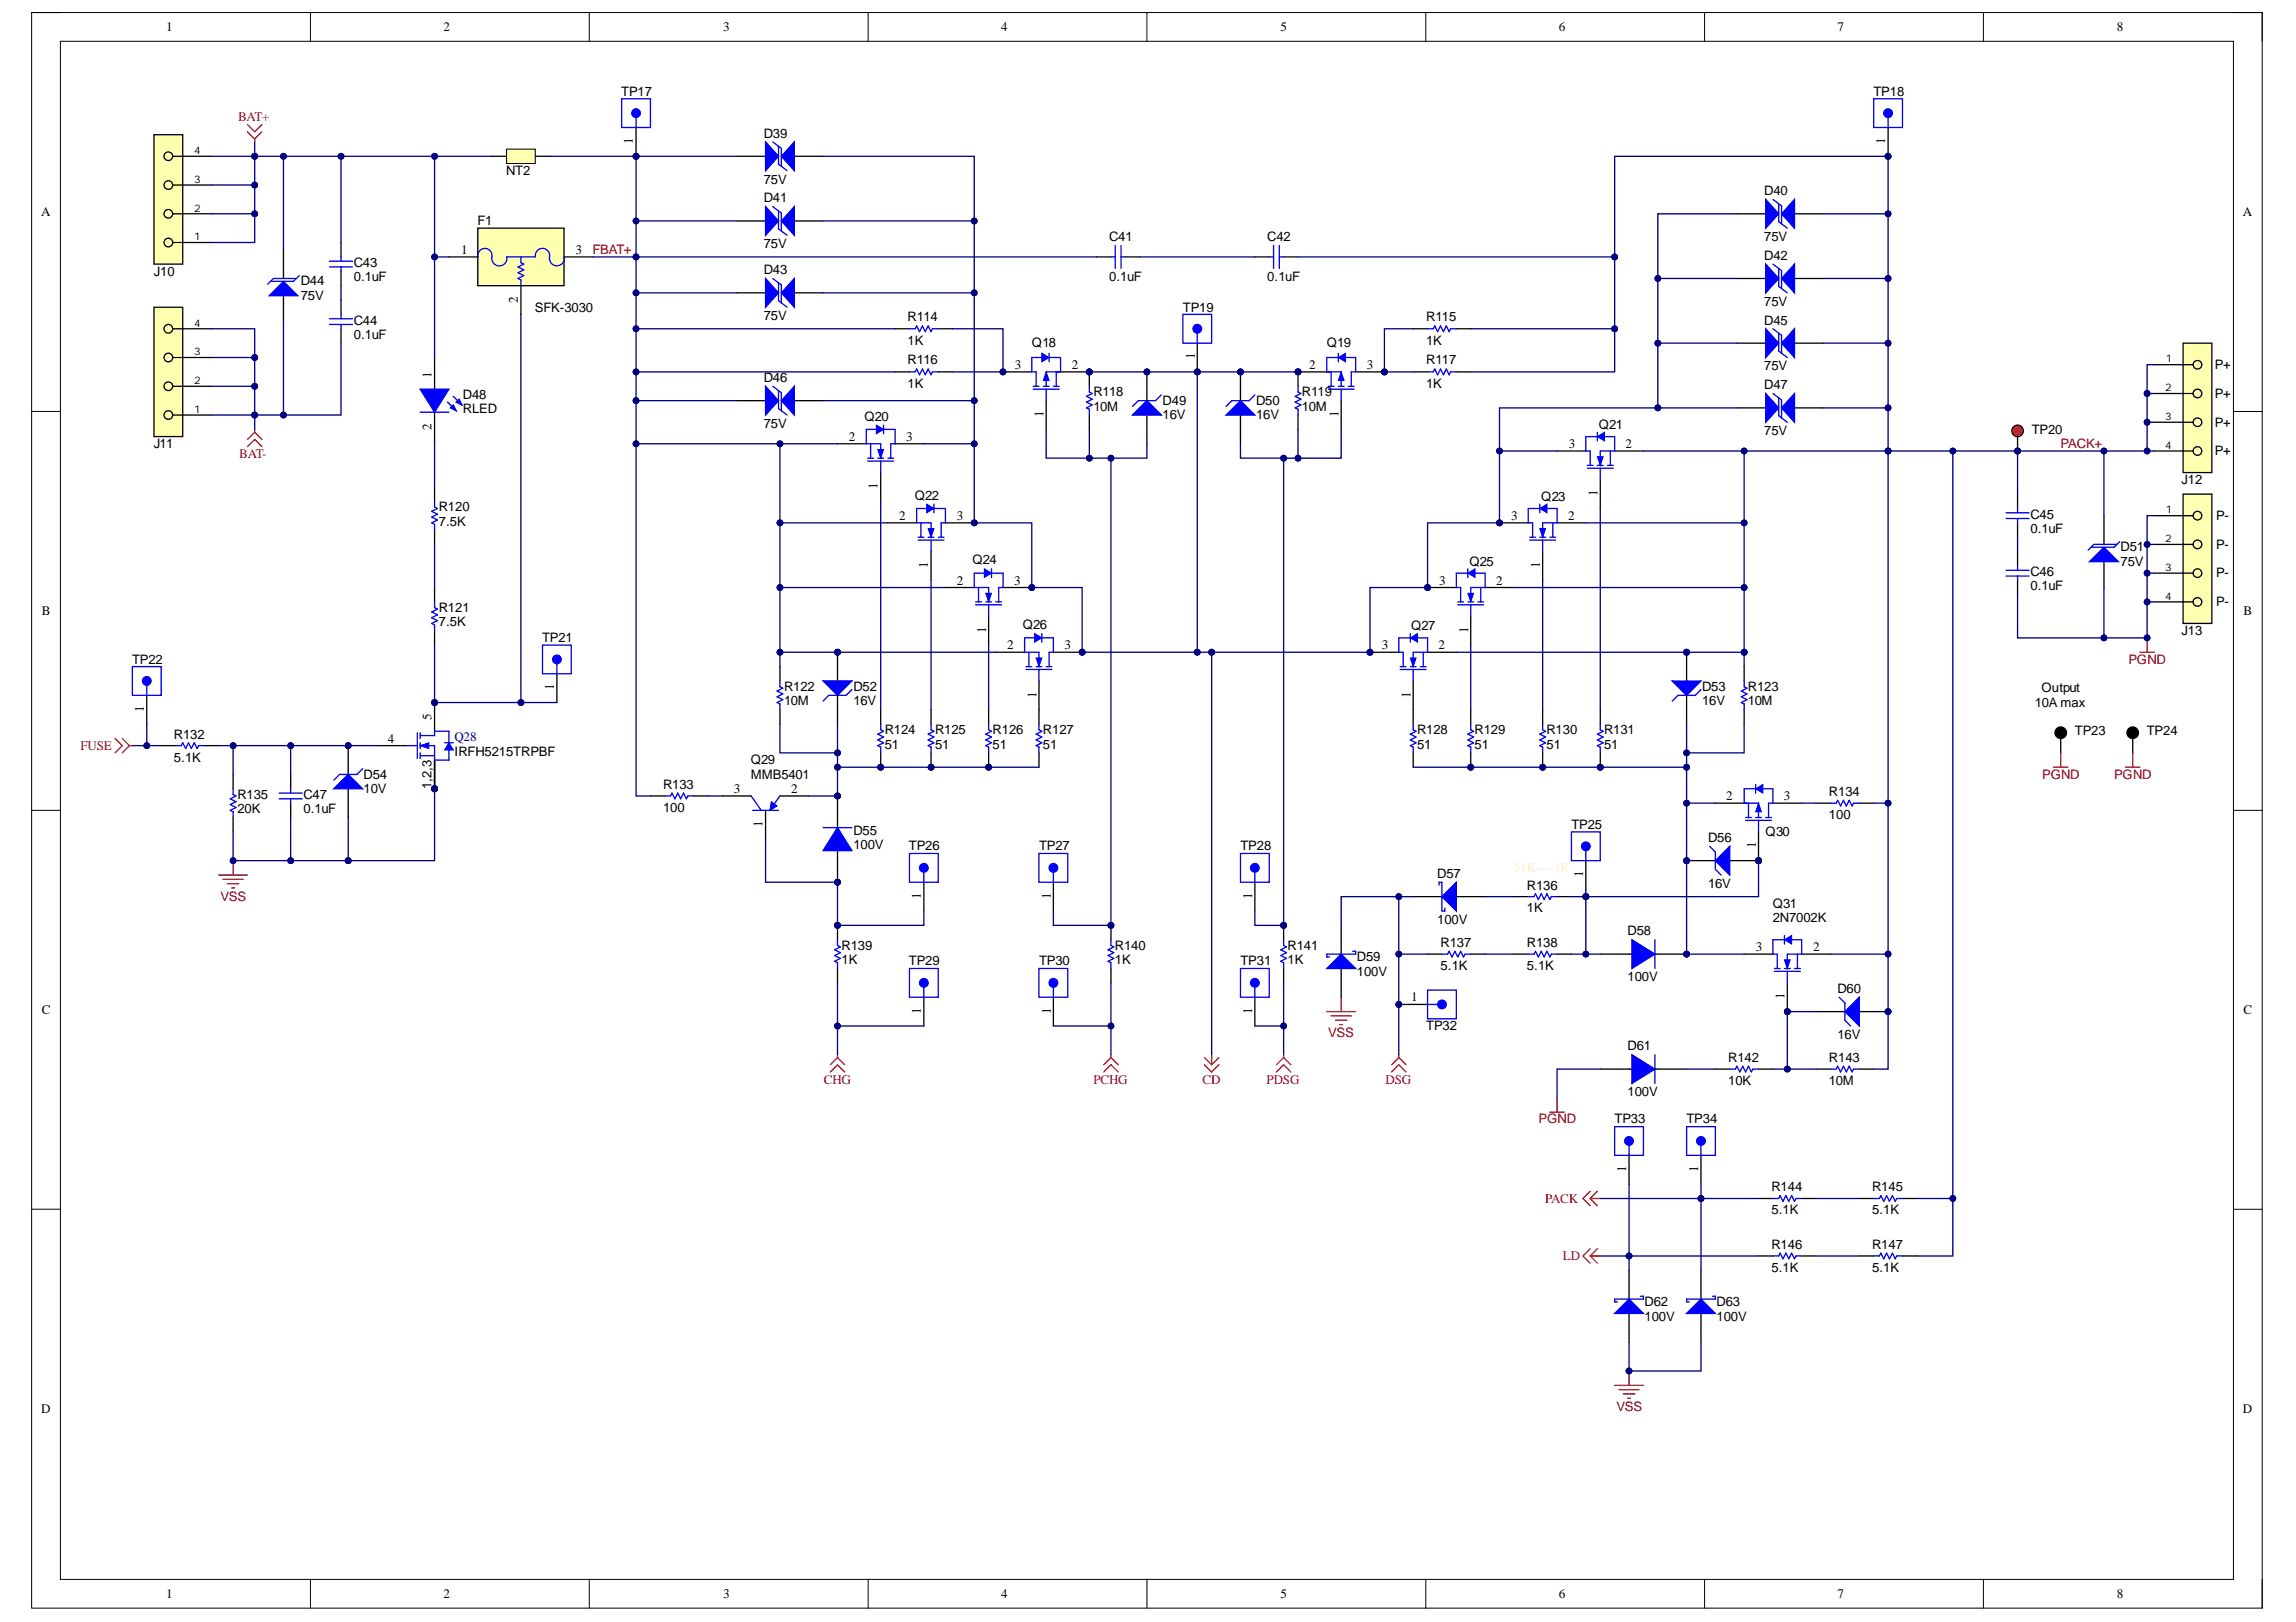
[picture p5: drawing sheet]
<svg xmlns="http://www.w3.org/2000/svg" width="297mm" height="210mm" viewBox="0 0 297 210" stroke-linecap="round" stroke-linejoin="round" font-family="sans-serif">
<defs><g id="words">
<g font-size="1.7">
<text x="21.5" y="4.1">1</text>
<text x="57.4" y="4.1">2</text>
<text x="93.6" y="4.1">3</text>
<text x="129.5" y="4.1">4</text>
<text x="165.6" y="4.1">5</text>
<text x="201.7" y="4.1">6</text>
<text x="237.7" y="4.1">7</text>
<text x="273.8" y="4.1">8</text>
<text x="80.4" y="12.4">TP17</text>
<text x="98.8" y="17.8">D39</text>
<text x="242.4" y="12.4">TP18</text>
<text x="65.5" y="22.7">NT2</text>
<text x="81.9" y="18.6" transform="rotate(-90 81.9 18.6)">1</text>
<text x="98.8" y="23.7">75V</text>
<text x="243.9" y="18.6" transform="rotate(-90 243.9 18.6)">1</text>
<text x="5.3" y="28">A</text>
<text x="61.8" y="29.2">F1</text>
<text x="98.8" y="26.2">D41</text>
<text x="228.2" y="25.3">D40</text>
<text x="290.2" y="28">A</text>
<text x="19.9" y="35.7">J10</text>
<text x="45.8" y="34.6">C43</text>
<text x="59.6" y="32.9">1</text>
<text x="74.4" y="32.9">3</text>
<text x="98.8" y="32.1">75V</text>
<text x="98.8" y="35.5">D43</text>
<text x="143.5" y="31.2">C41</text>
<text x="164" y="31.2">C42</text>
<text x="228.2" y="33.6">D42</text>
<text x="228.2" y="31.2">75V</text>
<text x="38.9" y="38.8">75V</text>
<text x="38.9" y="36.9">D44</text>
<text x="45.8" y="36.4">0.1uF</text>
<text x="67" y="39.2" transform="rotate(-90 67 39.2)">2</text>
<text x="69.2" y="40.3">SFK-3030</text>
<text x="98.8" y="41.4">75V</text>
<text x="117.4" y="41.6">R114</text>
<text x="143.5" y="36.4">0.1uF</text>
<text x="153" y="40.3">TP19</text>
<text x="164" y="36.4">0.1uF</text>
<text x="184.5" y="41.6">R115</text>
<text x="228.2" y="39.6">75V</text>
<text x="45.8" y="43.9">0.1uF</text>
<text x="45.8" y="42">C44</text>
<text x="117.4" y="47.2">R116</text>
<text x="117.4" y="44.6">1K</text>
<text x="131.3" y="47.8">3</text>
<text x="133.5" y="45">Q18</text>
<text x="138.7" y="47.8">2</text>
<text x="154.6" y="46.5" transform="rotate(-90 154.6 46.5)">1</text>
<text x="169.4" y="47.8">2</text>
<text x="171.6" y="45">Q19</text>
<text x="176.8" y="47.8">3</text>
<text x="184.5" y="47.2">R117</text>
<text x="184.5" y="44.6">1K</text>
<text x="228.2" y="47.9">75V</text>
<text x="228.2" y="42">D45</text>
<text x="286.5" y="47.8">P+</text>
<text x="55.8" y="48.9" transform="rotate(-90 55.8 48.9)">1</text>
<text x="59.9" y="53.5">RLED</text>
<text x="59.9" y="51.6">D48</text>
<text x="98.8" y="49.4">D46</text>
<text x="117.4" y="50.2">1K</text>
<text x="141.4" y="53.2">10M</text>
<text x="141.4" y="51.3">R118</text>
<text x="150.4" y="52.4">D49</text>
<text x="162.5" y="52.4">D50</text>
<text x="168.4" y="53.2">10M</text>
<text x="168.4" y="51.3">R119</text>
<text x="184.5" y="50.2">1K</text>
<text x="228.2" y="50.4">D47</text>
<text x="286.5" y="51.5">P+</text>
<text x="19.9" y="58">J11</text>
<text x="55.8" y="55.6" transform="rotate(-90 55.8 55.6)">2</text>
<text x="98.8" y="55.4">75V</text>
<text x="109.8" y="57.1">2</text>
<text x="111.8" y="54.4">Q20</text>
<text x="117.3" y="57.1">3</text>
<text x="135" y="54" transform="rotate(-90 135 54)">1</text>
<text x="150.4" y="54.3">16V</text>
<text x="162.5" y="54.3">16V</text>
<text x="173.2" y="54" transform="rotate(-90 173.2 54)">1</text>
<text x="203" y="58">3</text>
<text x="206.8" y="55.5">Q21</text>
<text x="210.3" y="58">2</text>
<text x="228.2" y="56.3">75V</text>
<text x="262.8" y="56.1">TP20</text>
<text x="286.5" y="55.2">P+</text>
<text x="286.5" y="58.9">P+</text>
<text x="113.5" y="63.3" transform="rotate(-90 113.5 63.3)">1</text>
<text x="118.4" y="64.7">Q22</text>
<text x="199.4" y="64.8">Q23</text>
<text x="206.7" y="64.2" transform="rotate(-90 206.7 64.2)">1</text>
<text x="282.2" y="62.6">J12</text>
<text x="56.8" y="68">7.5K</text>
<text x="56.8" y="66.2">R120</text>
<text x="116.3" y="67.3">2</text>
<text x="123.8" y="67.3">3</text>
<text x="195.5" y="67.3">3</text>
<text x="202.9" y="67.3">2</text>
<text x="262.7" y="69">0.1uF</text>
<text x="262.7" y="67.1">C45</text>
<text x="274.4" y="71.3">D51</text>
<text x="286.7" y="67.3">P-</text>
<text x="286.7" y="71">P-</text>
<text x="120" y="73.5" transform="rotate(-90 120 73.5)">1</text>
<text x="123.8" y="75.7">2</text>
<text x="125.8" y="73">Q24</text>
<text x="131.2" y="75.7">3</text>
<text x="186.2" y="75.7">3</text>
<text x="190.1" y="73.2">Q25</text>
<text x="193.6" y="75.7">2</text>
<text x="199.2" y="73.5" transform="rotate(-90 199.2 73.5)">1</text>
<text x="262.7" y="76.4">0.1uF</text>
<text x="262.7" y="74.6">C46</text>
<text x="274.4" y="73.2">75V</text>
<text x="286.7" y="74.7">P-</text>
<text x="5.4" y="79.6">B</text>
<text x="56.8" y="81.1">7.5K</text>
<text x="56.8" y="79.2">R121</text>
<text x="70.1" y="83.1">TP21</text>
<text x="127.6" y="81.9" transform="rotate(-90 127.6 81.9)">1</text>
<text x="132.3" y="81.4">Q26</text>
<text x="182.6" y="81.6">Q27</text>
<text x="189.9" y="81.9" transform="rotate(-90 189.9 81.9)">1</text>
<text x="282.2" y="82.2">J13</text>
<text x="286.7" y="78.4">P-</text>
<text x="290.3" y="79.6">B</text>
<text x="17.1" y="85.9">TP22</text>
<text x="71.7" y="89.3" transform="rotate(-90 71.7 89.3)">1</text>
<text x="101.4" y="89.4">R122</text>
<text x="110.4" y="89.4">D52</text>
<text x="130.3" y="84">2</text>
<text x="137.7" y="84">3</text>
<text x="178.8" y="84">3</text>
<text x="186.1" y="84">2</text>
<text x="220.2" y="89.4">D53</text>
<text x="226.1" y="89.4">R123</text>
<text x="264.1" y="89.6">Output</text>
<text x="18.6" y="92.1" transform="rotate(-90 18.6 92.1)">1</text>
<text x="22.5" y="95.6">R132</text>
<text x="55.8" y="93.1" transform="rotate(-90 55.8 93.1)">5</text>
<text x="101.4" y="91.3">10M</text>
<text x="110.4" y="91.3">16V</text>
<text x="114.5" y="95">R124</text>
<text x="121" y="95">R125</text>
<text x="128.4" y="95">R126</text>
<text x="134.1" y="90.3" transform="rotate(-90 134.1 90.3)">1</text>
<text x="134.9" y="95">R127</text>
<text x="182.5" y="90.3" transform="rotate(-90 182.5 90.3)">1</text>
<text x="183.3" y="95">R128</text>
<text x="190.8" y="95">R129</text>
<text x="200.1" y="95">R130</text>
<text x="207.5" y="95">R131</text>
<text x="220.2" y="91.3">16V</text>
<text x="226.1" y="91.3">10M</text>
<text x="263.3" y="91.5">10A max</text>
<text x="268.4" y="95.2">TP23</text>
<text x="277.7" y="95.2">TP24</text>
<text x="22.5" y="98.6">5.1K</text>
<text x="47" y="100.8">D54</text>
<text x="50.2" y="96.1">4</text>
<text x="58.8" y="97.8">IRFH5215TRPBF</text>
<text x="97.1" y="100.8">MMB5401</text>
<text x="97.1" y="98.9">Q29</text>
<text x="114.5" y="96.9">51</text>
<text x="121" y="96.9">51</text>
<text x="128.4" y="96.9">51</text>
<text x="134.9" y="96.9">51</text>
<text x="183.3" y="96.9">51</text>
<text x="190.8" y="96.9">51</text>
<text x="200.1" y="96.9">51</text>
<text x="207.5" y="96.9">51</text>
<text x="30.7" y="105.2">20K</text>
<text x="30.7" y="103.4">R135</text>
<text x="39.3" y="105.2">0.1uF</text>
<text x="39.3" y="103.4">C47</text>
<text x="47" y="102.6">10V</text>
<text x="55.8" y="102.1" transform="rotate(-90 55.8 102.1)">1,2,3</text>
<text x="85.8" y="105.1">100</text>
<text x="85.8" y="102.1">R133</text>
<text x="94.9" y="102.6">3</text>
<text x="98.6" y="107" transform="rotate(-90 98.6 107)">1</text>
<text x="102.4" y="102.6">2</text>
<text x="203.3" y="107.3">TP25</text>
<text x="223.3" y="103.5">2</text>
<text x="230.8" y="103.5">3</text>
<text x="236.6" y="106">100</text>
<text x="236.6" y="103">R134</text>
<text x="110.4" y="109.9">100V</text>
<text x="110.4" y="108">D55</text>
<text x="117.6" y="110.1">TP26</text>
<text x="134.4" y="110.1">TP27</text>
<text x="160.5" y="110.1">TP28</text>
<text x="185.9" y="113.6">D57</text>
<text x="204.8" y="113.5" transform="rotate(-90 204.8 113.5)">1</text>
<text x="221" y="109">D56</text>
<text x="227.1" y="109.8" transform="rotate(-90 227.1 109.8)">1</text>
<text x="228.4" y="108.2">Q30</text>
<text x="119.1" y="116.3" transform="rotate(-90 119.1 116.3)">1</text>
<text x="135.9" y="116.3" transform="rotate(-90 135.9 116.3)">1</text>
<text x="162" y="116.3" transform="rotate(-90 162 116.3)">1</text>
<text x="185.9" y="119.5">100V</text>
<text x="197.5" y="118.1">1K</text>
<text x="197.5" y="115.1">R136</text>
<text x="221" y="114.9">16V</text>
<text x="229.3" y="119.4">2N7002K</text>
<text x="229.3" y="117.5">Q31</text>
<text x="108.9" y="124.8">1K</text>
<text x="108.9" y="122.9">R139</text>
<text x="117.6" y="124.9">TP29</text>
<text x="134.4" y="124.9">TP30</text>
<text x="144.2" y="124.8">1K</text>
<text x="144.2" y="122.9">R140</text>
<text x="160.5" y="124.9">TP31</text>
<text x="166.6" y="124.8">1K</text>
<text x="166.6" y="122.9">R141</text>
<text x="175.5" y="124.4">D59</text>
<text x="186.4" y="125.5">5.1K</text>
<text x="186.4" y="122.6">R137</text>
<text x="197.5" y="125.5">5.1K</text>
<text x="197.5" y="122.6">R138</text>
<text x="210.6" y="121">D58</text>
<text x="227.1" y="123.1">3</text>
<text x="234.6" y="123.1">2</text>
<text x="5.4" y="131.2">C</text>
<text x="119.1" y="131.2" transform="rotate(-90 119.1 131.2)">1</text>
<text x="135.9" y="131.2" transform="rotate(-90 135.9 131.2)">1</text>
<text x="162" y="131.2" transform="rotate(-90 162 131.2)">1</text>
<text x="175.5" y="126.3">100V</text>
<text x="182.6" y="129.6">1</text>
<text x="210.6" y="127">100V</text>
<text x="230.9" y="129.3" transform="rotate(-90 230.9 129.3)">1</text>
<text x="237.7" y="128.5">D60</text>
<text x="290.3" y="131.2">C</text>
<text x="184.5" y="133.3">TP32</text>
<text x="210.6" y="135.9">D61</text>
<text x="223.6" y="137.4">R142</text>
<text x="236.6" y="137.4">R143</text>
<text x="237.7" y="134.4">16V</text>
<text x="210.6" y="141.8">100V</text>
<text x="223.6" y="140.4">10K</text>
<text x="236.6" y="140.4">10M</text>
<text x="208.9" y="145.4">TP33</text>
<text x="218.2" y="145.4">TP34</text>
<text x="210.4" y="151.6" transform="rotate(-90 210.4 151.6)">1</text>
<text x="219.7" y="151.6" transform="rotate(-90 219.7 151.6)">1</text>
<text x="229.2" y="154.2">R144</text>
<text x="242.2" y="154.2">R145</text>
<text x="229.2" y="157.1">5.1K</text>
<text x="229.2" y="161.6">R146</text>
<text x="242.2" y="157.1">5.1K</text>
<text x="242.2" y="161.6">R147</text>
<text x="229.2" y="164.6">5.1K</text>
<text x="242.2" y="164.6">5.1K</text>
<text x="212.8" y="170.9">100V</text>
<text x="212.8" y="169.1">D62</text>
<text x="222.1" y="170.9">100V</text>
<text x="222.1" y="169.1">D63</text>
<text x="5.3" y="182.8">D</text>
<text x="290.2" y="182.8">D</text>
<text x="21.5" y="206.8">1</text>
<text x="57.4" y="206.8">2</text>
<text x="93.6" y="206.8">3</text>
<text x="129.5" y="206.8">4</text>
<text x="165.6" y="206.8">5</text>
<text x="201.7" y="206.8">6</text>
<text x="237.7" y="206.8">7</text>
<text x="273.8" y="206.8">8</text>
</g>
<g font-size="1.7" fill="#f00">
<text x="30.8" y="15.7">BAT+</text>
<text x="31" y="59.3">BAT-</text>
<text x="10.4" y="97">FUSE</text>
<text x="106.6" y="140.2">CHG</text>
<text x="141.4" y="140.2">PCHG</text>
<text x="155.6" y="140.2">CD</text>
<text x="163.9" y="140.2">PDSG</text>
<text x="179.3" y="140.2">DSG</text>
<text x="199.9" y="155.6">PACK</text>
<text x="202.2" y="163.1">LD</text>
</g>
<g font-size="1.7" fill="#800000">
<text x="76.6" y="32.9">FBAT+</text>
<text x="266.6" y="58">PACK+</text>
<text x="275.4" y="85.9">PGND</text>
<text x="264.2" y="100.8">PGND</text>
<text x="273.5" y="100.8">PGND</text>
<text x="28.5" y="116.6">VSS</text>
<text x="171.8" y="134.2">VSS</text>
<text x="199.1" y="145.4">PGND</text>
<text x="209.1" y="182.6">VSS</text>
</g>
<text font-size="1.7" fill="#000080" x="58.8" y="95.9">Q28</text>
<text font-size="1.7" fill="#fff2cc" x="195.8" y="112.8">51K----1K</text>
<g font-size="1.4">
<text x="25.1" y="23.7">3</text>
<text x="25.1" y="19.9">4</text>
<text x="25.1" y="27.4">2</text>
<text x="25.1" y="31.1">1</text>
<text x="25.1" y="46">3</text>
<text x="25.1" y="42.3">4</text>
<text x="280.2" y="46.9">1</text>
<text x="25.1" y="53.4">1</text>
<text x="25.1" y="49.7">2</text>
<text x="280.1" y="50.6">2</text>
<text x="280.1" y="54.3">3</text>
<text x="280.1" y="58.1">4</text>
<text x="280.1" y="70.2">2</text>
<text x="280.2" y="66.4">1</text>
<text x="280.1" y="73.9">3</text>
<text x="280.1" y="77.6">4</text>
</g>
</g></defs>
<path d="M4.1 1.6h288.6v206.5h-288.6z" fill="none" stroke="#000" stroke-width=".13"/>
<path d="M7.8 5.3h281.1v199.1h-281.1z" fill-rule="evenodd" fill="#fff"/>
<g fill="none" stroke="#000" stroke-width=".13">
<path d="M4.1 1.6h3.7M7.8 5.3h281.1v199.1h-281.1zM40.2 1.6v3.7M76.2 1.6v3.7M112.3 1.6v3.7M148.4 1.6v3.7M184.5 1.6v3.7M220.5 1.6v3.7M256.6 1.6v3.7M288.9 1.6h3.8v3.7M4.1 53.2h3.7M288.9 53.3h3.8"/>
<path d="M4.1 104.9h3.7M288.9 104.9h3.8M4.1 156.5h3.7M288.9 156.5h3.8M40.2 204.4v3.7M76.2 204.4v3.7M112.3 204.4v3.7M148.4 204.4v3.7M184.5 204.4v3.7M220.5 204.4v3.7M256.6 204.4v3.7M292.7 204.4v3.7"/>
</g>
<circle cx="45.1" cy="96.5" r=".37" fill="#000080"/>
<circle cx="45.1" cy="96.5" r=".37" fill="none" stroke="#000080" stroke-width=".13"/>
<path d="M45 96.5v3.7M45 102.1v3.7" fill="none" stroke="#000" stroke-width=".17"/>
<circle cx="45.1" cy="96.5" r=".37" fill="#000080"/>
<circle cx="45.1" cy="96.5" r=".37" fill="none" stroke="#000080" stroke-width=".13"/>
<path d="M43.2 102.1l1.8-1.9 1.9 1.9z" fill="#00f"/>
<path d="M46.9 99.5l-.7 .7h-2.3l-.7 .8M43.2 102.1l1.8-1.9 1.9 1.9z" fill="none" stroke="#00f" stroke-width=".17"/>
<path d="M182.8 116h3.7M188.4 116h3.7" fill="none" stroke="#000" stroke-width=".17"/>
<path d="M186.5 116l1.9-1.8v3.7z" fill="#00f"/>
<path d="M97.2 103l1.3 1.9M97.4 104.9h3.3M100.9 103l-.9 1.3M186.2 114.5v-.3h.3v3.7h.4v-.4M186.5 116l1.9-1.8v3.7z" fill="none" stroke="#00f" stroke-width=".17"/>
<path d="M93.5 103h3.7M99 104.9v3.7M100.9 103h3.7" fill="none" stroke="#000" stroke-width=".17"/>
<path d="M99.8 103.8l.7 .5-.9 .6z" fill="#00f"/>
<path d="M99.8 103.8l.7 .5-.9 .6z" fill="none" stroke="#00f" stroke-width=".13"/>
<path d="M30.2 100.2v1.9M30.2 105.8v1.9M37.6 100.2v1.9M37.6 103.9v1.9" fill="none" stroke="#000" stroke-width=".17"/>
<path d="M30.2 102.1v.7l.3 .2-.7 .4 .7 .4-.7 .3 .7 .4-.7 .4 .4 .2v.7M36.1 103.4h3M36.1 102.6h3M37.6 102.1v.5M37.6 103.4v.5" fill="none" stroke="#00f" stroke-width=".17"/>
<path d="M28.3 113.2h3.7M28.9 113.8h2.6M29.4 114.4h1.5M30 114.9h.3M30.2 111.4v1.8" fill="none" stroke="#800000" stroke-width=".17"/>
<circle cx="30.2" cy="111.4" r=".37" fill="#000080"/>
<circle cx="30.2" cy="111.4" r=".37" fill="none" stroke="#000080" stroke-width=".13"/>
<path d="M56.2 46.3v4.1M56.2 53.3v4.1M20.8 96.5h1.9M26.4 96.5h1.9" fill="none" stroke="#000" stroke-width=".17"/>
<path d="M57.9 52l1.1 1.1M58.6 51.3l1.2 1.1M22.7 96.5h.8l.1-.4 .4 .8 .4-.8 .4 .8 .3-.8 .4 .8 .2-.4h.7" fill="none" stroke="#00f" stroke-width=".17"/>
<path d="M14.9 95.6l.9 .9-.9 .9M15.8 95.6l1 .9M16.8 96.5l-1 .9M16.8 96.5h.3" fill="none" stroke="#f00" stroke-width=".17"/>
<path d="M58.6 52.4l.4 .7-.7-.3z" fill="#00f"/>
<path d="M58.6 52.4l.4 .7-.7-.3z" fill="none" stroke="#00f" stroke-width=".17"/>
<path d="M59 52l.4-.3 .4 .7z" fill="#00f"/>
<path d="M59 52l.4-.3 .4 .7z" fill="none" stroke="#00f" stroke-width=".17"/>
<path d="M54.4 50.4h3.7l-1.9 2.9z" fill="#00f"/>
<path d="M54.4 50.4h3.7l-1.9 2.9zM54.4 53.3h3.7" fill="none" stroke="#00f" stroke-width=".17"/>
<path d="M61.8 29.5h11.2v7.5h-11.2z" fill-rule="evenodd" fill="#ffffb0"/>
<path d="M58.1 33.2h3.7M61.8 29.5h11.2v7.5h-11.2zM67.4 37v3.7M73 33.2h3.7M56.2 63v1.9M56.2 68.6v1.9M56.2 76v1.9M56.2 81.6v1.9" fill="none" stroke="#000" stroke-width=".17"/>
<path d="M63.6 33.2a.92 .92 0 0 0-.9-1.1 .92 .92 0 0 0-.9 1.1M63.6 33.2a.98 .98 0 0 0 1 1.2 .98 .98 0 0 0 1-1.2M65.5 33.2h3.8M67.4 33.2v.8l.4 .2-.8 .3 .8 .4-.8 .4 .8 .4-.8 .3 .4 .2v.8M71.1 33.2a.92 .92 0 0 0-.9-1.1 .92 .92 0 0 0-.9 1.1M71.1 33.2a.97 .97 0 0 0 .9 1.2 .97 .97 0 0 0 1-1.2M56.2 64.9v.7l.4 .2-.7 .4 .7 .3-.7 .4 .7 .4-.7 .4 .3 .1v.8M56.2 77.9v.7l.4 .2-.7 .4 .7 .4-.7 .3 .7 .4-.7 .4 .3 .2v.7" fill="none" stroke="#00f" stroke-width=".17"/>
<path d="M32 16.1l1 1 .9-1M32 17.1l1 .9M33 18v.4M33.9 17.1l-.9 .9" fill="none" stroke="#f00" stroke-width=".17"/>
<circle cx="108.3" cy="119.7" r=".37" fill="#000080"/>
<circle cx="108.3" cy="119.7" r=".37" fill="none" stroke="#000080" stroke-width=".13"/>
<path d="M108.3 119.7v1.9M108.3 125.3v1.9" fill="none" stroke="#000" stroke-width=".17"/>
<circle cx="108.3" cy="119.7" r=".37" fill="#000080"/>
<circle cx="108.3" cy="119.7" r=".37" fill="none" stroke="#000080" stroke-width=".13"/>
<path d="M86 103h.8l.1-.4 .4 .8 .4-.8 .4 .8 .3-.8 .4 .8 .2-.4h.7M108.3 121.6v.8l.4 .1-.7 .4 .7 .4-.7 .4 .7 .3-.7 .4 .3 .2v.7" fill="none" stroke="#00f" stroke-width=".17"/>
<path d="M107.4 138.7l.9-.9 1 .9M108.3 136.9l-.9 .9M108.3 136.9l1 .9M108.3 136.5v.4" fill="none" stroke="#f00" stroke-width=".17"/>
<path d="M84.1 103h1.9M89.7 103h1.9" fill="none" stroke="#000" stroke-width=".17"/>
<circle cx="108.4" cy="84.4" r=".37" fill="#000080"/>
<circle cx="108.4" cy="84.4" r=".37" fill="none" stroke="#000080" stroke-width=".13"/>
<path d="M108.3 84.4v3.7" fill="none" stroke="#000" stroke-width=".17"/>
<circle cx="108.4" cy="84.4" r=".37" fill="#000080"/>
<circle cx="108.4" cy="84.4" r=".37" fill="none" stroke="#000080" stroke-width=".13"/>
<path d="M108.3 90v3.7" fill="none" stroke="#000" stroke-width=".17"/>
<path d="M106.5 88.1h3.7l-1.9 1.9z" fill="#00f"/>
<path d="M100.9 88.1v.8l.4 .2-.8 .3 .8 .4-.8 .4 .8 .3-.8 .4 .4 .2v.7M106.5 88.1h3.7l-1.9 1.9zM110.2 89.2l-.7 .8h-2.3l-.7 .7" fill="none" stroke="#00f" stroke-width=".17"/>
<path d="M100.9 86.3v1.8M100.9 91.8v1.9" fill="none" stroke="#000" stroke-width=".17"/>
<circle cx="179.1" cy="48.1" r=".38" fill="#000080"/>
<circle cx="179.1" cy="48.1" r=".38" fill="none" stroke="#000080" stroke-width=".13"/>
<circle cx="167.9" cy="48.1" r=".37" fill="#000080"/>
<circle cx="167.9" cy="48.1" r=".37" fill="none" stroke="#000080" stroke-width=".13"/>
<path d="M171.6 46.3h1.5M173.1 45.7v1.1" fill="none" stroke="#00f" stroke-width=".17"/>
<path d="M175.4 48.1h3.7" fill="none" stroke="#000" stroke-width=".17"/>
<circle cx="179.1" cy="48.1" r=".38" fill="#000080"/>
<circle cx="179.1" cy="48.1" r=".38" fill="none" stroke="#000080" stroke-width=".13"/>
<path d="M173.5 51.9v3.7" fill="none" stroke="#000" stroke-width=".17"/>
<path d="M171.6 48.1h1.9v1.9M171.8 50.4h3.4M171.8 50h.8M172.2 48.1v1.9M173.1 50h.8M174.5 50h.7M174.8 48.1v1.9" fill="none" stroke="#00f" stroke-width=".17"/>
<path d="M173.5 48.1l.4 1.1h-.8z" fill="#00f"/>
<path d="M173.5 48.1l.4 1.1h-.8z" fill="none" stroke="#00f" stroke-width=".13"/>
<path d="M171.6 46.3v1.8M174.8 48.1h.6" fill="none" stroke="#00f" stroke-width=".17"/>
<path d="M167.9 48.1h3.7" fill="none" stroke="#000" stroke-width=".17"/>
<circle cx="167.9" cy="48.1" r=".37" fill="#000080"/>
<circle cx="167.9" cy="48.1" r=".37" fill="none" stroke="#000080" stroke-width=".13"/>
<path d="M171.6 48.1h.6M174.1 46.3h1.3" fill="none" stroke="#00f" stroke-width=".17"/>
<path d="M173.1 46.3l1-.6v1.1z" fill="#00f"/>
<path d="M173.1 46.3l1-.6v1.1z" fill="none" stroke="#00f" stroke-width=".13"/>
<path d="M173.5 50.4v1.5M175.4 46.3v1.8M134.4 93.7v.7l.4 .2-.8 .4 .8 .4-.8 .4 .8 .3-.8 .4 .4 .2v.7" fill="none" stroke="#00f" stroke-width=".17"/>
<path d="M134.4 91.8v1.9M134.4 97.4v1.9" fill="none" stroke="#000" stroke-width=".17"/>
<circle cx="127.9" cy="99.3" r=".37" fill="#000080"/>
<circle cx="127.9" cy="99.3" r=".37" fill="none" stroke="#000080" stroke-width=".13"/>
<path d="M127.9 97.4v1.9" fill="none" stroke="#000" stroke-width=".17"/>
<circle cx="127.9" cy="99.3" r=".37" fill="#000080"/>
<circle cx="127.9" cy="99.3" r=".37" fill="none" stroke="#000080" stroke-width=".13"/>
<path d="M127.9 91.8v1.9" fill="none" stroke="#000" stroke-width=".17"/>
<path d="M127.9 93.7v.7l.4 .2-.8 .4 .8 .4-.8 .4 .8 .3-.8 .4 .4 .2v.7" fill="none" stroke="#00f" stroke-width=".17"/>
<circle cx="120.5" cy="99.3" r=".37" fill="#000080"/>
<circle cx="120.5" cy="99.3" r=".37" fill="none" stroke="#000080" stroke-width=".13"/>
<path d="M120.5 97.4v1.9" fill="none" stroke="#000" stroke-width=".17"/>
<circle cx="120.5" cy="99.3" r=".37" fill="#000080"/>
<circle cx="120.5" cy="99.3" r=".37" fill="none" stroke="#000080" stroke-width=".13"/>
<path d="M120.5 91.8v1.9" fill="none" stroke="#000" stroke-width=".17"/>
<path d="M120.5 93.7v.7l.3 .2-.7 .4 .7 .4-.7 .4 .7 .3-.7 .4 .4 .2v.7" fill="none" stroke="#00f" stroke-width=".17"/>
<circle cx="218.2" cy="84.4" r=".37" fill="#000080"/>
<circle cx="218.2" cy="84.4" r=".37" fill="none" stroke="#000080" stroke-width=".13"/>
<path d="M218.2 84.4v3.7" fill="none" stroke="#000" stroke-width=".17"/>
<circle cx="218.2" cy="84.4" r=".37" fill="#000080"/>
<circle cx="218.2" cy="84.4" r=".37" fill="none" stroke="#000080" stroke-width=".13"/>
<path d="M218.2 90v3.7" fill="none" stroke="#000" stroke-width=".17"/>
<path d="M216.3 88.1h3.8l-1.9 1.9z" fill="#00f"/>
<path d="M182.8 93.7v.7l.4 .2-.7 .4 .7 .4-.7 .4 .7 .3-.7 .4 .3 .2v.7M216.3 88.1h3.8l-1.9 1.9zM220.1 89.2l-.8 .8h-2.2l-.8 .7M225.6 88.1v.8l.4 .2-.7 .3 .7 .4-.7 .4 .7 .3-.7 .4 .3 .2v.7" fill="none" stroke="#00f" stroke-width=".17"/>
<path d="M182.8 91.8v1.9M182.8 97.4v1.9M225.6 86.3v1.8M225.6 91.8v1.9" fill="none" stroke="#000" stroke-width=".17"/>
<circle cx="190.3" cy="99.3" r=".37" fill="#000080"/>
<circle cx="190.3" cy="99.3" r=".37" fill="none" stroke="#000080" stroke-width=".13"/>
<path d="M190.3 97.4v1.9" fill="none" stroke="#000" stroke-width=".17"/>
<circle cx="190.3" cy="99.3" r=".37" fill="#000080"/>
<circle cx="190.3" cy="99.3" r=".37" fill="none" stroke="#000080" stroke-width=".13"/>
<path d="M190.3 91.8v1.9" fill="none" stroke="#000" stroke-width=".17"/>
<path d="M190.3 93.7v.7l.3 .2-.7 .4 .7 .4-.7 .4 .7 .3-.7 .4 .4 .2v.7" fill="none" stroke="#00f" stroke-width=".17"/>
<circle cx="199.6" cy="99.3" r=".37" fill="#000080"/>
<circle cx="199.6" cy="99.3" r=".37" fill="none" stroke="#000080" stroke-width=".13"/>
<path d="M199.6 97.4v1.9" fill="none" stroke="#000" stroke-width=".17"/>
<circle cx="199.6" cy="99.3" r=".37" fill="#000080"/>
<circle cx="199.6" cy="99.3" r=".37" fill="none" stroke="#000080" stroke-width=".13"/>
<path d="M199.6 91.8v1.9M195.9 116h1.8M201.4 116h1.9M234.9 103.9h1.9M240.5 103.9h1.9M184.7 123.5h1.8M190.3 123.5h1.8M195.9 123.5h1.8M201.4 123.5h1.9" fill="none" stroke="#000" stroke-width=".17"/>
<path d="M199.6 93.7v.7l.4 .2-.8 .4 .8 .4-.8 .4 .8 .3-.8 .4 .4 .2v.7M197.7 116h.8l.1-.3 .4 .7 .4-.7 .4 .7 .3-.7 .4 .7 .2-.4h.7M236.8 103.9h.8l.1-.3 .4 .7 .4-.7 .4 .7 .3-.7 .4 .7 .2-.4h.7M186.5 123.5h.8l.2-.4 .3 .7 .4-.7 .4 .7 .4-.7 .3 .7 .2-.3h.8M197.7 123.5h.8l.1-.4 .4 .7 .4-.7 .4 .7 .3-.7 .4 .7 .2-.3h.7" fill="none" stroke="#00f" stroke-width=".17"/>
<path d="M180 138.7l1-.9 .9 .9M181 136.9l-1 .9M181 136.9l.9 .9M181 136.5v.4" fill="none" stroke="#f00" stroke-width=".17"/>
<path d="M171.6 130.9h3.8M172.2 131.5h2.6M172.8 132h1.5M173.3 132.6h.4M173.5 129.1v1.8" fill="none" stroke="#800000" stroke-width=".17"/>
<circle cx="231.2" cy="130.9" r=".37" fill="#000080"/>
<circle cx="231.2" cy="130.9" r=".37" fill="none" stroke="#000080" stroke-width=".13"/>
<path d="M231.2 127.2v3.7" fill="none" stroke="#000" stroke-width=".17"/>
<circle cx="231.2" cy="130.9" r=".37" fill="#000080"/>
<circle cx="231.2" cy="130.9" r=".37" fill="none" stroke="#000080" stroke-width=".13"/>
<path d="M229.6 125.7h3.3M229.6 125.3h.7M229.9 123.5v1.8M230.9 125.3h.7M231.2 125.7v1.5M232.2 125.3h.7M232.5 123.5v1.8M233.1 123.5h-1.9v1.8" fill="none" stroke="#00f" stroke-width=".17"/>
<path d="M230.9 124.2h.7l-.4 1.1z" fill="#00f"/>
<path d="M230.9 124.2h.7l-.4 1.1z" fill="none" stroke="#00f" stroke-width=".13"/>
<path d="M229.4 123.5h.5" fill="none" stroke="#00f" stroke-width=".17"/>
<path d="M225.6 123.5h3.8M233.1 123.5h3.7" fill="none" stroke="#000" stroke-width=".17"/>
<path d="M230.9 121.6l.9-.5v1.1z" fill="#00f"/>
<path d="M230.9 121.6l.9-.5v1.1z" fill="none" stroke="#00f" stroke-width=".13"/>
<path d="M230.9 121.1v1.1M230.9 121.6h-1.5v1.9M231.8 121.6h1.3v1.9" fill="none" stroke="#00f" stroke-width=".17"/>
<circle cx="244.3" cy="130.9" r=".37" fill="#000080"/>
<circle cx="244.3" cy="130.9" r=".37" fill="none" stroke="#000080" stroke-width=".13"/>
<path d="M240.5 130.9h3.8" fill="none" stroke="#000" stroke-width=".17"/>
<circle cx="244.3" cy="130.9" r=".37" fill="#000080"/>
<circle cx="244.3" cy="130.9" r=".37" fill="none" stroke="#000080" stroke-width=".13"/>
<path d="M234.9 130.9h3.8" fill="none" stroke="#000" stroke-width=".17"/>
<path d="M238.7 130.9l1.8-1.8v3.7z" fill="#00f"/>
<path d="M223.8 138.4h.7l.2-.4 .4 .7 .4-.7 .3 .7 .4-.7 .4 .7 .2-.3h.7M236.8 138.4h.8l.1-.4 .4 .7 .4-.7 .4 .7 .3-.7 .4 .7 .2-.3h.7M237.9 129.1l.8 .7v2.2l.7 .8M238.7 130.9l1.8-1.8v3.7z" fill="none" stroke="#00f" stroke-width=".17"/>
<path d="M207 138.4h11.2M221.9 138.4h1.9M227.5 138.4h1.9M234.9 138.4h1.9M240.5 138.4h1.9" fill="none" stroke="#000" stroke-width=".17"/>
<path d="M211.1 136.5l3 1.9-3 1.8z" fill="#00f"/>
<path d="M211.1 136.5l3 1.9-3 1.8zM214.1 136.5v3.7M229.4 155.1h.7l.2-.4 .4 .8 .3-.8 .4 .8 .4-.8 .4 .8 .1-.4h.8M242.4 155.1h.7l.2-.4 .4 .8 .4-.8 .3 .8 .4-.8 .4 .8 .2-.4h.7M229.4 162.5h.7l.2-.3 .4 .7 .3-.7 .4 .7 .4-.7 .4 .7 .1-.4h.8M242.4 162.5h.7l.2-.3 .4 .7 .4-.7 .3 .7 .4-.7 .4 .7 .2-.4h.7" fill="none" stroke="#00f" stroke-width=".17"/>
<path d="M227.5 155.1h1.9M233.1 155.1h1.8M240.5 155.1h1.9M246.1 155.1h1.9M227.5 162.5h1.9M233.1 162.5h1.8M240.5 162.5h1.9M246.1 162.5h1.9" fill="none" stroke="#000" stroke-width=".17"/>
<path d="M208.9 179.3h3.7M209.4 179.8h2.7M210.8 177.4v1.9M210 180.4h1.5M210.6 181h.3" fill="none" stroke="#800000" stroke-width=".17"/>
<circle cx="210.7" cy="177.4" r=".38" fill="#000080"/>
<circle cx="210.7" cy="177.4" r=".38" fill="none" stroke="#000080" stroke-width=".13"/>
<path d="M205.7 155.1l1 .9M205.7 154.2l-.9 .9 .9 .9M205.7 155.1h1.3M206.7 154.2l-1 .9M205.7 162.5l1 1M205.7 161.6l-.9 .9 .9 1M205.7 162.5h1.3M206.7 161.6l-1 .9" fill="none" stroke="#f00" stroke-width=".17"/>
<path d="M276.8 84.4h1.9M277.8 82.6v1.8" fill="none" stroke="#800000" stroke-width=".17"/>
<circle cx="277.8" cy="82.5" r=".37" fill="#000080"/>
<circle cx="277.8" cy="82.5" r=".37" fill="none" stroke="#000080" stroke-width=".13"/>
<path d="M141.9 33.2h1.8M145.6 33.2h1.8M162.3 33.2h1.9M166.1 33.2h1.8M261 63.9v1.9M261 67.7v1.8M261 71.4v1.8M261 75.1v1.9" fill="none" stroke="#000" stroke-width=".17"/>
<g fill="none" stroke="#00f" stroke-width=".17">
<path d="M143.7 33.2h.6M144.3 31.8v2.9M145 31.8v2.9M145 33.2h.6M164.2 33.2h.6M164.8 31.8v2.9M165.5 33.2h.6M165.5 31.8v2.9M259.5 67.1h3M259.5 66.4h3M259.5 74.5h3M259.5 73.8h3"/>
<path d="M261 65.8v.6M261 67.1v.6M261 73.2v.6M261 74.5v.6"/>
</g>
<circle cx="129.8" cy="48.1" r=".37" fill="#000080"/>
<circle cx="129.8" cy="48.1" r=".37" fill="none" stroke="#000080" stroke-width=".13"/>
<circle cx="140.9" cy="48.1" r=".37" fill="#000080"/>
<circle cx="140.9" cy="48.1" r=".37" fill="none" stroke="#000080" stroke-width=".13"/>
<path d="M135.7 45.7v1.1M135.7 46.3h1.5" fill="none" stroke="#00f" stroke-width=".17"/>
<path d="M129.8 48.1h3.7" fill="none" stroke="#000" stroke-width=".17"/>
<circle cx="129.8" cy="48.1" r=".37" fill="#000080"/>
<circle cx="129.8" cy="48.1" r=".37" fill="none" stroke="#000080" stroke-width=".13"/>
<path d="M135.3 51.9v3.7" fill="none" stroke="#000" stroke-width=".17"/>
<path d="M133.7 50.4h3.3M133.7 50h.7M134 48.1v1.9M135 50h.7M136.3 50h.7M136.7 48.1v1.9M137.2 48.1h-1.9v1.9" fill="none" stroke="#00f" stroke-width=".17"/>
<path d="M135.3 48.1l.4 1.1h-.7z" fill="#00f"/>
<path d="M135.3 48.1l.4 1.1h-.7z" fill="none" stroke="#00f" stroke-width=".13"/>
<path d="M133.5 48.1h.5M137.2 46.3v1.8" fill="none" stroke="#00f" stroke-width=".17"/>
<path d="M137.2 48.1h3.7" fill="none" stroke="#000" stroke-width=".17"/>
<circle cx="140.9" cy="48.1" r=".37" fill="#000080"/>
<circle cx="140.9" cy="48.1" r=".37" fill="none" stroke="#000080" stroke-width=".13"/>
<path d="M133.5 46.3h1.3M136.7 48.1h.5" fill="none" stroke="#00f" stroke-width=".17"/>
<path d="M134.8 45.7l.9 .6-.9 .5z" fill="#00f"/>
<path d="M134.8 45.7l.9 .6-.9 .5z" fill="none" stroke="#00f" stroke-width=".13"/>
<path d="M133.5 46.3v1.8M135.3 50.4v1.5" fill="none" stroke="#00f" stroke-width=".17"/>
<circle cx="140.9" cy="48.1" r=".37" fill="#000080"/>
<circle cx="140.9" cy="48.1" r=".37" fill="none" stroke="#000080" stroke-width=".13"/>
<path d="M140.9 48.1v1.9M140.9 53.7v1.9" fill="none" stroke="#000" stroke-width=".17"/>
<circle cx="140.9" cy="48.1" r=".37" fill="#000080"/>
<circle cx="140.9" cy="48.1" r=".37" fill="none" stroke="#000080" stroke-width=".13"/>
<path d="M140.9 50v.7l.4 .2-.7 .4 .7 .4-.7 .3 .7 .4-.7 .4 .3 .2v.7" fill="none" stroke="#00f" stroke-width=".17"/>
<circle cx="167.9" cy="48.1" r=".37" fill="#000080"/>
<circle cx="167.9" cy="48.1" r=".37" fill="none" stroke="#000080" stroke-width=".13"/>
<path d="M167.9 48.1v1.9M167.9 53.7v1.9" fill="none" stroke="#000" stroke-width=".17"/>
<circle cx="167.9" cy="48.1" r=".37" fill="#000080"/>
<circle cx="167.9" cy="48.1" r=".37" fill="none" stroke="#000080" stroke-width=".13"/>
<path d="M117.7 48.1h.7l.2-.3 .4 .7 .3-.7 .4 .7 .4-.7 .4 .7 .1-.4h.8M167.9 50v.7l.4 .2-.7 .4 .7 .4-.7 .3 .7 .4-.7 .4 .3 .2v.7M184.7 48.1h.7l.2-.3 .4 .7 .4-.7 .3 .7 .4-.7 .4 .7 .2-.4h.7" fill="none" stroke="#00f" stroke-width=".17"/>
<path d="M63.7 20.2h1.8M69.3 20.2h1.8M115.8 48.1h1.9M121.4 48.1h1.8M182.8 48.1h1.9M188.4 48.1h1.9" fill="none" stroke="#000" stroke-width=".17"/>
<path d="M142.8 138.7l.9-.9 1 .9M143.7 136.9l-.9 .9M143.7 136.9l1 .9M143.7 136.5v.4M155.8 136.9l1 .9M155.8 137.8l1 .9 .9-.9M156.8 136.5v1.3M157.7 136.9l-.9 .9M165.1 138.7l1-.9 .9 .9M166.1 136.9l-1 .9M166.1 136.9l.9 .9M166.1 136.5v.4" fill="none" stroke="#f00" stroke-width=".17"/>
<path d="M65.5 19.3h3.8v1.9h-3.8z" fill-rule="evenodd" fill="#ffffb0"/>
<path d="M65.5 19.3h3.8v1.9h-3.8z" fill="none" stroke="#000" stroke-width=".13"/>
<circle cx="82.3" cy="20.2" r=".37" fill="#000080"/>
<circle cx="82.3" cy="20.2" r=".37" fill="none" stroke="#000080" stroke-width=".13"/>
<path d="M82.3 16.5v3.7" fill="none" stroke="#000" stroke-width=".17"/>
<circle cx="82.3" cy="20.2" r=".37" fill="#000080"/>
<circle cx="82.3" cy="20.2" r=".37" fill="none" stroke="#000080" stroke-width=".13"/>
<path d="M80.4 12.8h3.7v3.7h-3.7z" fill-rule="evenodd" fill="#fff"/>
<path d="M80.4 12.8h3.7v3.7h-3.7z" fill="none" stroke="#00f" stroke-width=".17"/>
<circle cx="82.3" cy="14.6" r=".56" fill="#00f"/>
<g fill="none" stroke="#00f" stroke-width=".17">
<path d="M82.3 15.2v1.3"/>
<circle cx="82.3" cy="14.6" r=".56"/>
</g>
<path d="M19 90v3.7" fill="none" stroke="#000" stroke-width=".17"/>
<path d="M17.1 86.3h3.7v3.7h-3.7z" fill-rule="evenodd" fill="#fff"/>
<path d="M17.1 86.3h3.7v3.7h-3.7z" fill="none" stroke="#00f" stroke-width=".17"/>
<circle cx="19" cy="88.1" r=".56" fill="#00f"/>
<g fill="none" stroke="#00f" stroke-width=".17">
<path d="M19 88.7v1.3"/>
<circle cx="19" cy="88.1" r=".56"/>
</g>
<circle cx="244.3" cy="20.2" r=".38" fill="#000080"/>
<circle cx="244.3" cy="20.2" r=".38" fill="none" stroke="#000080" stroke-width=".13"/>
<path d="M244.3 16.5v3.7" fill="none" stroke="#000" stroke-width=".17"/>
<circle cx="244.3" cy="20.2" r=".38" fill="#000080"/>
<circle cx="244.3" cy="20.2" r=".38" fill="none" stroke="#000080" stroke-width=".13"/>
<path d="M242.4 12.8h3.7v3.7h-3.7z" fill-rule="evenodd" fill="#fff"/>
<path d="M242.4 12.8h3.7v3.7h-3.7z" fill="none" stroke="#00f" stroke-width=".17"/>
<circle cx="244.3" cy="14.6" r=".56" fill="#00f"/>
<g fill="none" stroke="#00f" stroke-width=".17">
<path d="M244.3 15.2v1.3"/>
<circle cx="244.3" cy="14.6" r=".56"/>
</g>
<circle cx="143.7" cy="119.7" r=".37" fill="#000080"/>
<circle cx="143.7" cy="119.7" r=".37" fill="none" stroke="#000080" stroke-width=".13"/>
<path d="M143.7 119.7v1.9M143.7 125.3v1.9" fill="none" stroke="#000" stroke-width=".17"/>
<circle cx="143.7" cy="119.7" r=".37" fill="#000080"/>
<circle cx="143.7" cy="119.7" r=".37" fill="none" stroke="#000080" stroke-width=".13"/>
<path d="M143.7 121.6v.8l.4 .1-.7 .4 .7 .4-.7 .4 .7 .3-.7 .4 .3 .2v.7" fill="none" stroke="#00f" stroke-width=".17"/>
<circle cx="166.1" cy="119.7" r=".37" fill="#000080"/>
<circle cx="166.1" cy="119.7" r=".37" fill="none" stroke="#000080" stroke-width=".13"/>
<path d="M166.1 119.7v1.9M166.1 125.3v1.9" fill="none" stroke="#000" stroke-width=".17"/>
<circle cx="166.1" cy="119.7" r=".37" fill="#000080"/>
<circle cx="166.1" cy="119.7" r=".37" fill="none" stroke="#000080" stroke-width=".13"/>
<path d="M166.1 121.6v.8l.3 .1-.7 .4 .7 .4-.7 .4 .7 .3-.7 .4 .4 .2v.7" fill="none" stroke="#00f" stroke-width=".17"/>
<path d="M136.3 114.2v3.7" fill="none" stroke="#000" stroke-width=".17"/>
<path d="M134.4 110.4h3.7v3.8h-3.7z" fill-rule="evenodd" fill="#fff"/>
<path d="M134.4 110.4h3.7v3.8h-3.7z" fill="none" stroke="#00f" stroke-width=".17"/>
<circle cx="136.3" cy="112.3" r=".56" fill="#00f"/>
<g fill="none" stroke="#00f" stroke-width=".17">
<path d="M136.3 112.9v1.3"/>
<circle cx="136.3" cy="112.3" r=".56"/>
</g>
<path d="M136.3 129.1v3.7" fill="none" stroke="#000" stroke-width=".17"/>
<path d="M134.4 125.3h3.7v3.8h-3.7z" fill-rule="evenodd" fill="#fff"/>
<path d="M134.4 125.3h3.7v3.8h-3.7z" fill="none" stroke="#00f" stroke-width=".17"/>
<circle cx="136.3" cy="127.2" r=".56" fill="#00f"/>
<g fill="none" stroke="#00f" stroke-width=".17">
<path d="M136.3 127.7v1.4"/>
<circle cx="136.3" cy="127.2" r=".56"/>
</g>
<path d="M119.5 114.2v3.7" fill="none" stroke="#000" stroke-width=".17"/>
<path d="M117.7 110.4h3.7v3.8h-3.7z" fill-rule="evenodd" fill="#fff"/>
<path d="M117.7 110.4h3.7v3.8h-3.7z" fill="none" stroke="#00f" stroke-width=".17"/>
<circle cx="119.5" cy="112.3" r=".56" fill="#00f"/>
<g fill="none" stroke="#00f" stroke-width=".17">
<path d="M119.5 112.9v1.3"/>
<circle cx="119.5" cy="112.3" r=".56"/>
</g>
<path d="M119.5 129.1v3.7" fill="none" stroke="#000" stroke-width=".17"/>
<path d="M117.7 125.3h3.7v3.8h-3.7z" fill-rule="evenodd" fill="#fff"/>
<path d="M117.7 125.3h3.7v3.8h-3.7z" fill="none" stroke="#00f" stroke-width=".17"/>
<circle cx="119.5" cy="127.2" r=".56" fill="#00f"/>
<g fill="none" stroke="#00f" stroke-width=".17">
<path d="M119.5 127.7v1.4"/>
<circle cx="119.5" cy="127.2" r=".56"/>
</g>
<path d="M162.3 114.2v3.7" fill="none" stroke="#000" stroke-width=".17"/>
<path d="M160.5 110.4h3.7v3.8h-3.7z" fill-rule="evenodd" fill="#fff"/>
<path d="M160.5 110.4h3.7v3.8h-3.7z" fill="none" stroke="#00f" stroke-width=".17"/>
<circle cx="162.3" cy="112.3" r=".56" fill="#00f"/>
<g fill="none" stroke="#00f" stroke-width=".17">
<path d="M162.3 112.9v1.3"/>
<circle cx="162.3" cy="112.3" r=".56"/>
</g>
<path d="M162.3 129.1v3.7" fill="none" stroke="#000" stroke-width=".17"/>
<path d="M160.5 125.3h3.7v3.8h-3.7z" fill-rule="evenodd" fill="#fff"/>
<path d="M160.5 125.3h3.7v3.8h-3.7z" fill="none" stroke="#00f" stroke-width=".17"/>
<circle cx="162.3" cy="127.2" r=".56" fill="#00f"/>
<g fill="none" stroke="#00f" stroke-width=".17">
<path d="M162.3 127.7v1.4"/>
<circle cx="162.3" cy="127.2" r=".56"/>
</g>
<path d="M205.2 111.4v3.7" fill="none" stroke="#000" stroke-width=".17"/>
<path d="M203.3 107.7h3.7v3.7h-3.7z" fill-rule="evenodd" fill="#fff"/>
<path d="M203.3 107.7h3.7v3.7h-3.7z" fill="none" stroke="#00f" stroke-width=".17"/>
<circle cx="205.2" cy="109.5" r=".56" fill="#00f"/>
<g fill="none" stroke="#00f" stroke-width=".17">
<path d="M205.2 110.1v1.3"/>
<circle cx="205.2" cy="109.5" r=".56"/>
</g>
<path d="M220.1 149.5v3.7" fill="none" stroke="#000" stroke-width=".17"/>
<path d="M218.2 145.8h3.7v3.7h-3.7z" fill-rule="evenodd" fill="#fff"/>
<path d="M218.2 145.8h3.7v3.7h-3.7z" fill="none" stroke="#00f" stroke-width=".17"/>
<circle cx="220.1" cy="147.7" r=".56" fill="#00f"/>
<g fill="none" stroke="#00f" stroke-width=".17">
<path d="M220.1 148.2v1.3"/>
<circle cx="220.1" cy="147.7" r=".56"/>
</g>
<path d="M210.8 149.5v3.7" fill="none" stroke="#000" stroke-width=".17"/>
<path d="M208.9 145.8h3.7v3.7h-3.7z" fill-rule="evenodd" fill="#fff"/>
<path d="M208.9 145.8h3.7v3.7h-3.7z" fill="none" stroke="#00f" stroke-width=".17"/>
<circle cx="210.8" cy="147.7" r=".56" fill="#00f"/>
<g fill="none" stroke="#00f" stroke-width=".17">
<path d="M210.8 148.2v1.3"/>
<circle cx="210.8" cy="147.7" r=".56"/>
</g>
<circle cx="275.9" cy="94.8" r=".75" fill="#000"/>
<g fill="none" stroke="#000" stroke-width=".17">
<path d="M275.9 95.6v1.8M173.5 119.8v3.7M173.5 125.3v3.8"/>
<circle cx="275.9" cy="94.8" r=".75"/>
</g>
<path d="M275 99.3h1.8M275.9 97.4v1.9M200.5 143.9h1.9M201.4 142.1v1.8" fill="none" stroke="#800000" stroke-width=".17"/>
<path d="M171.6 125.3l1.9-1.8 1.9 1.8z" fill="#00f"/>
<path d="M171.6 125.3l1.9-1.8 1.9 1.8zM171.6 123.5v.3h.4M175 123.1h.4v.4h-3.8" fill="none" stroke="#00f" stroke-width=".17"/>
<path d="M210.8 164.4v3.7M210.8 170v3.7" fill="none" stroke="#000" stroke-width=".17"/>
<path d="M208.9 170l1.9-1.9 1.8 1.9z" fill="#00f"/>
<path d="M208.9 170l1.9-1.9 1.8 1.9zM212.2 167.7h.4v.4h-3.7v.4h.4" fill="none" stroke="#00f" stroke-width=".17"/>
<path d="M220.1 164.4v3.7M220.1 170v3.7" fill="none" stroke="#000" stroke-width=".17"/>
<path d="M218.2 170l1.9-1.9 1.8 1.9z" fill="#00f"/>
<path d="M218.2 170l1.9-1.9 1.8 1.9zM221.6 167.7h.3v.4h-3.7v.4h.4" fill="none" stroke="#00f" stroke-width=".17"/>
<circle cx="218.2" cy="123.5" r=".37" fill="#000080"/>
<circle cx="218.2" cy="123.5" r=".37" fill="none" stroke="#000080" stroke-width=".13"/>
<path d="M207 123.5h3.8M214.5 123.5h3.7" fill="none" stroke="#000" stroke-width=".17"/>
<circle cx="218.2" cy="123.5" r=".37" fill="#000080"/>
<circle cx="218.2" cy="123.5" r=".37" fill="none" stroke="#000080" stroke-width=".13"/>
<path d="M210.8 123.5h3.7" fill="none" stroke="#000" stroke-width=".17"/>
<path d="M211.1 121.6l3 1.9-3 1.8z" fill="#00f"/>
<path d="M211.1 121.6l3 1.9-3 1.8zM214.1 121.6v3.7" fill="none" stroke="#00f" stroke-width=".17"/>
<circle cx="108.4" cy="114.2" r=".37" fill="#000080"/>
<circle cx="108.4" cy="114.2" r=".37" fill="none" stroke="#000080" stroke-width=".13"/>
<circle cx="108.4" cy="103" r=".37" fill="#000080"/>
<circle cx="108.4" cy="103" r=".37" fill="none" stroke="#000080" stroke-width=".13"/>
<path d="M108.3 110.4v3.8" fill="none" stroke="#000" stroke-width=".17"/>
<circle cx="108.4" cy="114.2" r=".37" fill="#000080"/>
<circle cx="108.4" cy="114.2" r=".37" fill="none" stroke="#000080" stroke-width=".13"/>
<path d="M108.3 103v3.7" fill="none" stroke="#000" stroke-width=".17"/>
<circle cx="108.4" cy="103" r=".37" fill="#000080"/>
<circle cx="108.4" cy="103" r=".37" fill="none" stroke="#000080" stroke-width=".13"/>
<path d="M108.3 106.7v3.7" fill="none" stroke="#000" stroke-width=".17"/>
<path d="M108.3 107.1l1.9 3h-3.7z" fill="#00f"/>
<path d="M106.5 107.1h3.7M108.3 107.1l1.9 3h-3.7z" fill="none" stroke="#00f" stroke-width=".17"/>
<path d="M72 87.2v3.7" fill="none" stroke="#000" stroke-width=".17"/>
<path d="M70.2 83.5h3.7v3.7h-3.7z" fill-rule="evenodd" fill="#fff"/>
<path d="M70.2 83.5h3.7v3.7h-3.7z" fill="none" stroke="#00f" stroke-width=".17"/>
<circle cx="72" cy="85.3" r=".56" fill="#00f"/>
<g fill="none" stroke="#00f" stroke-width=".17">
<path d="M72 85.9v1.3"/>
<circle cx="72" cy="85.3" r=".56"/>
</g>
<circle cx="154.9" cy="48.1" r=".37" fill="#000080"/>
<circle cx="154.9" cy="48.1" r=".37" fill="none" stroke="#000080" stroke-width=".13"/>
<path d="M154.9 44.4v3.7" fill="none" stroke="#000" stroke-width=".17"/>
<circle cx="154.9" cy="48.1" r=".37" fill="#000080"/>
<circle cx="154.9" cy="48.1" r=".37" fill="none" stroke="#000080" stroke-width=".13"/>
<path d="M153 40.7h3.8v3.7h-3.8z" fill-rule="evenodd" fill="#fff"/>
<path d="M153 40.7h3.8v3.7h-3.8z" fill="none" stroke="#00f" stroke-width=".17"/>
<circle cx="154.9" cy="42.5" r=".56" fill="#00f"/>
<g fill="none" stroke="#00f" stroke-width=".17">
<path d="M154.9 43.1v1.3"/>
<circle cx="154.9" cy="42.5" r=".56"/>
</g>
<circle cx="181" cy="130" r=".37" fill="#000080"/>
<circle cx="181" cy="130" r=".37" fill="none" stroke="#000080" stroke-width=".13"/>
<path d="M181 130h3.7" fill="none" stroke="#000" stroke-width=".17"/>
<circle cx="181" cy="130" r=".37" fill="#000080"/>
<circle cx="181" cy="130" r=".37" fill="none" stroke="#000080" stroke-width=".13"/>
<path d="M184.7 128.1h3.7v3.7h-3.7z" fill-rule="evenodd" fill="#fff"/>
<path d="M184.7 128.1h3.7v3.7h-3.7z" fill="none" stroke="#00f" stroke-width=".17"/>
<circle cx="186.5" cy="130" r=".56" fill="#00f"/>
<g fill="none" stroke="#00f" stroke-width=".17">
<path d="M184.7 130h1.3"/>
<circle cx="186.5" cy="130" r=".56"/>
</g>
<circle cx="261" cy="58.4" r=".37" fill="#000080"/>
<circle cx="261" cy="58.4" r=".37" fill="none" stroke="#000080" stroke-width=".13"/>
<circle cx="261" cy="55.8" r=".74" fill="#f00"/>
<g fill="none" stroke="#000" stroke-width=".17">
<path d="M261 56.5v1.9"/>
<circle cx="261" cy="55.8" r=".74"/>
</g>
<circle cx="261" cy="58.4" r=".37" fill="#000080"/>
<circle cx="261" cy="58.4" r=".37" fill="none" stroke="#000080" stroke-width=".13"/>
<circle cx="266.6" cy="94.8" r=".74" fill="#000"/>
<g fill="none" stroke="#000" stroke-width=".17">
<path d="M266.6 95.6v1.8"/>
<circle cx="266.6" cy="94.8" r=".74"/>
</g>
<path d="M265.7 99.3h1.8M266.6 97.4v1.9" fill="none" stroke="#800000" stroke-width=".17"/>
<circle cx="148.4" cy="48.1" r=".37" fill="#000080"/>
<circle cx="148.4" cy="48.1" r=".37" fill="none" stroke="#000080" stroke-width=".13"/>
<path d="M148.4 48.1v3.8M148.4 53.7v3.7" fill="none" stroke="#000" stroke-width=".17"/>
<circle cx="148.4" cy="48.1" r=".37" fill="#000080"/>
<circle cx="148.4" cy="48.1" r=".37" fill="none" stroke="#000080" stroke-width=".13"/>
<path d="M146.5 53.7l1.9-1.8 1.8 1.8z" fill="#00f"/>
<path d="M146.5 53.7l1.9-1.8 1.8 1.8zM150.2 51.1l-.7 .8h-2.2l-.8 .7" fill="none" stroke="#00f" stroke-width=".17"/>
<circle cx="160.5" cy="48.1" r=".37" fill="#000080"/>
<circle cx="160.5" cy="48.1" r=".37" fill="none" stroke="#000080" stroke-width=".13"/>
<path d="M160.5 48.1v3.8M160.5 53.7v3.7" fill="none" stroke="#000" stroke-width=".17"/>
<circle cx="160.5" cy="48.1" r=".37" fill="#000080"/>
<circle cx="160.5" cy="48.1" r=".37" fill="none" stroke="#000080" stroke-width=".13"/>
<path d="M158.6 53.7l1.9-1.8 1.8 1.8z" fill="#00f"/>
<path d="M158.6 53.7l1.9-1.8 1.8 1.8zM162.3 51.1l-.7 .8h-2.2l-.8 .7" fill="none" stroke="#00f" stroke-width=".17"/>
<circle cx="56.2" cy="90.9" r=".37" fill="#000080"/>
<circle cx="56.2" cy="90.9" r=".37" fill="none" stroke="#000080" stroke-width=".13"/>
<circle cx="56.2" cy="102.1" r=".37" fill="#000080"/>
<circle cx="56.2" cy="102.1" r=".37" fill="none" stroke="#000080" stroke-width=".13"/>
<circle cx="56.2" cy="102.1" r=".37" fill="#000080"/>
<circle cx="56.2" cy="102.1" r=".37" fill="none" stroke="#000080" stroke-width=".13"/>
<circle cx="56.2" cy="102.1" r=".37" fill="#000080"/>
<circle cx="56.2" cy="102.1" r=".37" fill="none" stroke="#000080" stroke-width=".13"/>
<path d="M56.2 90.9v3.7" fill="none" stroke="#000" stroke-width=".17"/>
<circle cx="56.2" cy="90.9" r=".37" fill="#000080"/>
<circle cx="56.2" cy="90.9" r=".37" fill="none" stroke="#000080" stroke-width=".13"/>
<path d="M48.8 96.5h3.7M56.2 98.4v3.7" fill="none" stroke="#000" stroke-width=".17"/>
<circle cx="56.2" cy="102.1" r=".37" fill="#000080"/>
<circle cx="56.2" cy="102.1" r=".37" fill="none" stroke="#000080" stroke-width=".13"/>
<path d="M52.5 96.5h1.5M54 94.8v3.4M54.4 95.2h1.8M54.4 96.5h1.8v1.9M54.4 97.8h1.8M54.4 94.8v.8M54.4 96.1v.8M54.4 97.4v.8" fill="none" stroke="#00f" stroke-width=".17"/>
<path d="M54.4 96.5l1.1-.4v.8z" fill="#00f"/>
<path d="M54.4 96.5l1.1-.4v.8z" fill="none" stroke="#00f" stroke-width=".13"/>
<path d="M56.2 94.6v.6" fill="none" stroke="#00f" stroke-width=".17"/>
<path d="M56.2 98.4v3.7" fill="none" stroke="#000" stroke-width=".17"/>
<circle cx="56.2" cy="102.1" r=".37" fill="#000080"/>
<circle cx="56.2" cy="102.1" r=".37" fill="none" stroke="#000080" stroke-width=".13"/>
<path d="M56.2 98.4v3.7" fill="none" stroke="#000" stroke-width=".17"/>
<circle cx="56.2" cy="102.1" r=".37" fill="#000080"/>
<circle cx="56.2" cy="102.1" r=".37" fill="none" stroke="#000080" stroke-width=".13"/>
<path d="M58.1 96.1l.5 1h-1.1z" fill="#00f"/>
<path d="M58.1 96.1l.5 1h-1.1z" fill="none" stroke="#00f" stroke-width=".13"/>
<path d="M56.2 94.6h1.9v1.5M57.5 96.1h1.1M58.1 97.1v1.3h-1.9" fill="none" stroke="#00f" stroke-width=".17"/>
<path d="M32 57.8l1-.9 .9 .9M33 55.9l-1 1M33 55.9l.9 1M33 55.6v.3" fill="none" stroke="#f00" stroke-width=".17"/>
<path d="M282.4 44.4h3.8v16.8h-3.8z" fill-rule="evenodd" fill="#ffffb0"/>
<g fill="none" stroke="#000" stroke-width=".17">
<path d="M278.7 47.2h5M278.7 50.9h5M278.7 54.6h5M278.7 58.4h5M282.4 44.4h3.8v16.8h-3.8z"/>
<circle cx="284.3" cy="47.2" r=".56"/>
<circle cx="284.3" cy="50.9" r=".56"/>
<circle cx="284.3" cy="54.6" r=".56"/>
<circle cx="284.3" cy="58.4" r=".56"/>
</g>
<path d="M282.4 63.9h3.8v16.8h-3.8z" fill-rule="evenodd" fill="#ffffb0"/>
<g fill="none" stroke="#000" stroke-width=".17">
<path d="M278.7 66.7h5M278.7 70.5h5M278.7 74.2h5M278.7 77.9h5M282.4 63.9h3.8v16.8h-3.8z"/>
<circle cx="284.3" cy="77.9" r=".56"/>
<circle cx="284.3" cy="74.2" r=".56"/>
<circle cx="284.3" cy="70.5" r=".56"/>
<circle cx="284.3" cy="66.7" r=".56"/>
</g>
<path d="M19.9 17.4h3.7v16.8h-3.7z" fill-rule="evenodd" fill="#ffffb0"/>
<g fill="none" stroke="#000" stroke-width=".17">
<path d="M19.9 17.4h3.7v16.8h-3.7zM22.3 31.4h5.1M22.3 27.7h5.1M22.3 23.9h5.1M22.3 20.2h5.1"/>
<circle cx="21.8" cy="31.4" r=".56"/>
<circle cx="21.8" cy="27.7" r=".56"/>
<circle cx="21.8" cy="20.2" r=".56"/>
<circle cx="21.8" cy="23.9" r=".56"/>
</g>
<path d="M19.9 39.8h3.7v16.7h-3.7z" fill-rule="evenodd" fill="#ffffb0"/>
<g fill="none" stroke="#000" stroke-width=".17">
<path d="M19.9 39.8h3.7v16.7h-3.7zM22.3 53.7h5.1M22.3 50h5.1M22.3 46.3h5.1M22.3 42.5h5.1"/>
<circle cx="21.8" cy="53.7" r=".56"/>
<circle cx="21.8" cy="46.3" r=".56"/>
<circle cx="21.8" cy="50" r=".56"/>
<circle cx="21.8" cy="42.5" r=".56"/>
</g>
<circle cx="140" cy="84.4" r=".37" fill="#000080"/>
<circle cx="140" cy="84.4" r=".37" fill="none" stroke="#000080" stroke-width=".13"/>
<path d="M134.4 88.1v3.7" fill="none" stroke="#000" stroke-width=".17"/>
<path d="M132.6 84.4h1.8v1.9M132.7 86.6h3.4M132.7 86.3h.8M133.1 84.4v1.9M134 86.3h.8M134.4 86.6v1.5M135.3 86.3h.8M135.7 84.4v1.9" fill="none" stroke="#00f" stroke-width=".17"/>
<path d="M134 85.1h.8l-.4 1.2z" fill="#00f"/>
<path d="M134 85.1h.8l-.4 1.2z" fill="none" stroke="#00f" stroke-width=".13"/>
<path d="M135.7 84.4h.6" fill="none" stroke="#00f" stroke-width=".17"/>
<path d="M128.8 84.4h3.8M136.3 84.4h3.7" fill="none" stroke="#000" stroke-width=".17"/>
<circle cx="140" cy="84.4" r=".37" fill="#000080"/>
<circle cx="140" cy="84.4" r=".37" fill="none" stroke="#000080" stroke-width=".13"/>
<path d="M133.9 82l.9 .5-.9 .6z" fill="#00f"/>
<path d="M133.9 82l.9 .5-.9 .6z" fill="none" stroke="#00f" stroke-width=".13"/>
<path d="M133.9 82.5h-1.3v1.9M134.8 82v1.1M134.8 82.5h1.5v1.9" fill="none" stroke="#00f" stroke-width=".17"/>
<circle cx="194" cy="67.7" r=".37" fill="#000080"/>
<circle cx="194" cy="67.7" r=".37" fill="none" stroke="#000080" stroke-width=".13"/>
<path d="M199.6 71.4v3.7" fill="none" stroke="#000" stroke-width=".17"/>
<path d="M197.9 69.9h3.4M197.9 69.5h.7M198.3 67.7v1.8M199.2 69.5h.8M199.6 69.9v1.5M200.5 69.5h.8M200.9 67.7v1.8M201.4 67.7h-1.8v1.8" fill="none" stroke="#00f" stroke-width=".17"/>
<path d="M199.2 68.4h.8l-.4 1.1z" fill="#00f"/>
<path d="M199.2 68.4h.8l-.4 1.1z" fill="none" stroke="#00f" stroke-width=".13"/>
<path d="M197.7 67.7h.6" fill="none" stroke="#00f" stroke-width=".17"/>
<path d="M194 67.7h3.7M201.4 67.7h3.8" fill="none" stroke="#000" stroke-width=".17"/>
<circle cx="194" cy="67.7" r=".37" fill="#000080"/>
<circle cx="194" cy="67.7" r=".37" fill="none" stroke="#000080" stroke-width=".13"/>
<path d="M199.2 65.8l.9-.6v1.2z" fill="#00f"/>
<path d="M199.2 65.8l.9-.6v1.2z" fill="none" stroke="#00f" stroke-width=".13"/>
<path d="M199.2 65.2v1.2M199.2 65.8h-1.5v1.9M200.1 65.8h1.3v1.9" fill="none" stroke="#00f" stroke-width=".17"/>
<circle cx="133.5" cy="76" r=".37" fill="#000080"/>
<circle cx="133.5" cy="76" r=".37" fill="none" stroke="#000080" stroke-width=".13"/>
<path d="M127.9 79.8v3.7" fill="none" stroke="#000" stroke-width=".17"/>
<path d="M126 76h1.9v1.9M126.2 78.3h3.4M126.2 77.9h.8M126.6 76v1.9M127.5 77.9h.8M127.9 78.3v1.5M128.8 77.9h.8M129.2 76v1.9" fill="none" stroke="#00f" stroke-width=".17"/>
<path d="M127.5 76.8h.8l-.4 1.1z" fill="#00f"/>
<path d="M127.5 76.8h.8l-.4 1.1z" fill="none" stroke="#00f" stroke-width=".13"/>
<path d="M129.2 76h.6" fill="none" stroke="#00f" stroke-width=".17"/>
<path d="M122.3 76h3.7M129.8 76h3.7" fill="none" stroke="#000" stroke-width=".17"/>
<circle cx="133.5" cy="76" r=".37" fill="#000080"/>
<circle cx="133.5" cy="76" r=".37" fill="none" stroke="#000080" stroke-width=".13"/>
<path d="M127.3 73.6l1 .6-1 .5z" fill="#00f"/>
<path d="M127.3 73.6l1 .6-1 .5z" fill="none" stroke="#00f" stroke-width=".13"/>
<path d="M127.3 74.2h-1.3v1.8M128.3 73.6v1.1M128.3 74.2h1.5v1.8" fill="none" stroke="#00f" stroke-width=".17"/>
<circle cx="126" cy="67.7" r=".37" fill="#000080"/>
<circle cx="126" cy="67.7" r=".37" fill="none" stroke="#000080" stroke-width=".13"/>
<path d="M120.5 71.4v3.7" fill="none" stroke="#000" stroke-width=".17"/>
<path d="M118.6 67.7h1.9v1.8M118.8 69.9h3.3M118.8 69.5h.7M119.2 67.7v1.8M120.1 69.5h.7M120.5 69.9v1.5M121.4 69.5h.7M121.8 67.7v1.8" fill="none" stroke="#00f" stroke-width=".17"/>
<path d="M120.1 68.4h.7l-.3 1.1z" fill="#00f"/>
<path d="M120.1 68.4h.7l-.3 1.1z" fill="none" stroke="#00f" stroke-width=".13"/>
<path d="M121.8 67.7h.5" fill="none" stroke="#00f" stroke-width=".17"/>
<path d="M114.9 67.7h3.7M122.3 67.7h3.7" fill="none" stroke="#000" stroke-width=".17"/>
<circle cx="126" cy="67.7" r=".37" fill="#000080"/>
<circle cx="126" cy="67.7" r=".37" fill="none" stroke="#000080" stroke-width=".13"/>
<path d="M119.9 65.2l.9 .6-.9 .6z" fill="#00f"/>
<path d="M119.9 65.2l.9 .6-.9 .6z" fill="none" stroke="#00f" stroke-width=".13"/>
<path d="M119.9 65.8h-1.3v1.9M120.8 65.2v1.2M120.8 65.8h1.5v1.9" fill="none" stroke="#00f" stroke-width=".17"/>
<circle cx="184.7" cy="76" r=".37" fill="#000080"/>
<circle cx="184.7" cy="76" r=".37" fill="none" stroke="#000080" stroke-width=".13"/>
<path d="M190.3 79.8v3.7" fill="none" stroke="#000" stroke-width=".17"/>
<path d="M188.6 78.3h3.3M188.6 77.9h.7M189 76v1.9M189.9 77.9h.7M190.3 78.3v1.5M191.2 77.9h.7M191.6 76v1.9M192.1 76h-1.8v1.9" fill="none" stroke="#00f" stroke-width=".17"/>
<path d="M189.9 76.8h.7l-.3 1.1z" fill="#00f"/>
<path d="M189.9 76.8h.7l-.3 1.1z" fill="none" stroke="#00f" stroke-width=".13"/>
<path d="M188.4 76h.6" fill="none" stroke="#00f" stroke-width=".17"/>
<path d="M184.7 76h3.7M192.1 76h3.8" fill="none" stroke="#000" stroke-width=".17"/>
<circle cx="184.7" cy="76" r=".37" fill="#000080"/>
<circle cx="184.7" cy="76" r=".37" fill="none" stroke="#000080" stroke-width=".13"/>
<path d="M189.9 74.2l.9-.6v1.1z" fill="#00f"/>
<path d="M189.9 74.2l.9-.6v1.1z" fill="none" stroke="#00f" stroke-width=".13"/>
<path d="M189.9 73.6v1.1M189.9 74.2h-1.5v1.8M190.8 74.2h1.3v1.8" fill="none" stroke="#00f" stroke-width=".17"/>
<circle cx="177.2" cy="84.4" r=".38" fill="#000080"/>
<circle cx="177.2" cy="84.4" r=".38" fill="none" stroke="#000080" stroke-width=".13"/>
<path d="M182.8 88.1v3.7" fill="none" stroke="#000" stroke-width=".17"/>
<path d="M181.1 86.6h3.4M181.1 86.3h.8M181.5 84.4v1.9M182.5 86.3h.7M182.8 86.6v1.5M183.8 86.3h.7M184.1 84.4v1.9M184.7 84.4h-1.9v1.9" fill="none" stroke="#00f" stroke-width=".17"/>
<path d="M182.5 85.1h.7l-.4 1.2z" fill="#00f"/>
<path d="M182.5 85.1h.7l-.4 1.2z" fill="none" stroke="#00f" stroke-width=".13"/>
<path d="M181 84.4h.5" fill="none" stroke="#00f" stroke-width=".17"/>
<path d="M177.2 84.4h3.8M184.7 84.4h3.7" fill="none" stroke="#000" stroke-width=".17"/>
<circle cx="177.2" cy="84.4" r=".38" fill="#000080"/>
<circle cx="177.2" cy="84.4" r=".38" fill="none" stroke="#000080" stroke-width=".13"/>
<path d="M182.5 82.6l.9-.6v1.1z" fill="#00f"/>
<path d="M182.5 82.6l.9-.6v1.1z" fill="none" stroke="#00f" stroke-width=".13"/>
<path d="M112.1 57.4h1.8v1.9M112.3 59.7h3.3M112.3 59.3h.7M112.6 57.4v1.9M113.6 59.3h.7M113.9 59.7v1.4M114.9 59.3h.7M115.2 57.4v1.9M182.5 82v1.1M182.5 82.6h-1.5v1.8M183.4 82.6h1.3v1.8" fill="none" stroke="#00f" stroke-width=".17"/>
<path d="M113.9 61.1v3.8" fill="none" stroke="#000" stroke-width=".17"/>
<path d="M113.6 58.2h.7l-.4 1.1z" fill="#00f"/>
<path d="M113.6 58.2h.7l-.4 1.1z" fill="none" stroke="#00f" stroke-width=".13"/>
<path d="M115.2 57.4h.6" fill="none" stroke="#00f" stroke-width=".17"/>
<path d="M108.3 57.4h3.8M115.8 57.4h3.7" fill="none" stroke="#000" stroke-width=".17"/>
<path d="M113.4 55l.9 .6-.9 .5z" fill="#00f"/>
<path d="M113.4 55l.9 .6-.9 .5z" fill="none" stroke="#00f" stroke-width=".13"/>
<path d="M113.4 55.6h-1.3v1.8M114.3 55v1.1M114.3 55.6h1.5v1.8" fill="none" stroke="#00f" stroke-width=".17"/>
<circle cx="113.9" cy="99.3" r=".37" fill="#000080"/>
<circle cx="113.9" cy="99.3" r=".37" fill="none" stroke="#000080" stroke-width=".13"/>
<path d="M113.9 97.4v1.9" fill="none" stroke="#000" stroke-width=".17"/>
<circle cx="113.9" cy="99.3" r=".37" fill="#000080"/>
<circle cx="113.9" cy="99.3" r=".37" fill="none" stroke="#000080" stroke-width=".13"/>
<path d="M113.9 91.8v1.9" fill="none" stroke="#000" stroke-width=".17"/>
<path d="M113.9 93.7v.7l.4 .2-.7 .4 .7 .4-.7 .4 .7 .3-.7 .4 .3 .2v.7" fill="none" stroke="#00f" stroke-width=".17"/>
<circle cx="207" cy="99.3" r=".37" fill="#000080"/>
<circle cx="207" cy="99.3" r=".37" fill="none" stroke="#000080" stroke-width=".13"/>
<path d="M207 97.4v1.9" fill="none" stroke="#000" stroke-width=".17"/>
<circle cx="207" cy="99.3" r=".37" fill="#000080"/>
<circle cx="207" cy="99.3" r=".37" fill="none" stroke="#000080" stroke-width=".13"/>
<path d="M207 62.1v3.7M207 91.8v1.9" fill="none" stroke="#000" stroke-width=".17"/>
<path d="M205.7 58.4v1.8M208.3 58.4v1.8M208.9 58.4h-1.9v1.8M205.4 60.6h3.3M205.4 60.2h.7M206.7 60.2h.7M207 60.6v1.5M208 60.2h.7M207 93.7v.7l.4 .2-.7 .4 .7 .4-.7 .4 .7 .3-.7 .4 .3 .2v.7" fill="none" stroke="#00f" stroke-width=".17"/>
<path d="M206.7 59.1h.7l-.4 1.1z" fill="#00f"/>
<path d="M206.7 59.1h.7l-.4 1.1z" fill="none" stroke="#00f" stroke-width=".13"/>
<path d="M205.2 58.4h.5" fill="none" stroke="#00f" stroke-width=".17"/>
<path d="M201.4 58.4h3.8M208.9 58.4h3.7" fill="none" stroke="#000" stroke-width=".17"/>
<path d="M206.7 56.5l.9-.6v1.2z" fill="#00f"/>
<path d="M206.7 56.5l.9-.6v1.2z" fill="none" stroke="#00f" stroke-width=".13"/>
<path d="M117.7 42.5h.7l.2-.3 .4 .7 .3-.7 .4 .7 .4-.7 .4 .7 .1-.4h.8M184.7 42.5h.7l.2-.3 .4 .7 .4-.7 .3 .7 .4-.7 .4 .7 .2-.4h.7M206.7 55.9v1.2M206.7 56.5h-1.5v1.9M207.6 56.5h1.3v1.9" fill="none" stroke="#00f" stroke-width=".17"/>
<path d="M95.3 20.2h3.7M102.8 20.2h3.7M115.8 42.5h1.9M121.4 42.5h1.8M182.8 42.5h1.9M188.4 42.5h1.9" fill="none" stroke="#000" stroke-width=".17"/>
<path d="M102.8 18.4v3.7l-1.7-1.9z" fill="#00f"/>
<path d="M102.8 18.4v3.7l-1.7-1.9z" fill="none" stroke="#00f" stroke-width=".17"/>
<path d="M99 18.4l1.7 1.8-1.7 1.9z" fill="#00f"/>
<path d="M99 18.4l1.7 1.8-1.7 1.9zM100 18.4l1.1 .8v2.3M100.7 18.9v2.3l1.1 .9" fill="none" stroke="#00f" stroke-width=".17"/>
<path d="M224.7 52.8h3.7M232.2 52.8h3.7" fill="none" stroke="#000" stroke-width=".17"/>
<path d="M232.2 50.9v3.7l-1.7-1.8z" fill="#00f"/>
<path d="M232.2 50.9v3.7l-1.7-1.8z" fill="none" stroke="#00f" stroke-width=".17"/>
<path d="M228.4 50.9l1.7 1.9-1.7 1.8z" fill="#00f"/>
<path d="M42.6 34.5h3M42.6 33.8h3M44.1 33.2v.6M44.1 34.5v.6M42.6 42h3M42.6 41.2h3M44.1 40.7v.5M44.1 42v.5M228.4 50.9l1.7 1.9-1.7 1.8zM229.4 50.9l1.1 .9v2.3M230.1 51.5v2.3l1.1 .8" fill="none" stroke="#00f" stroke-width=".17"/>
<path d="M44.1 31.4v1.8M44.1 35.1v1.9M44.1 38.8v1.9M44.1 42.5v1.9M272.2 66.7v3.8M272.2 72.3v3.7" fill="none" stroke="#000" stroke-width=".17"/>
<path d="M270.3 72.7l1.9-1.9 1.9 1.9z" fill="#00f"/>
<path d="M270.3 72.7l1.9-1.9 1.9 1.9zM273.9 70.5h-3l-.8 .7M274.2 70.1l-.7 .7h-3" fill="none" stroke="#00f" stroke-width=".17"/>
<path d="M36.7 32.3v3.7M36.7 37.9v3.7" fill="none" stroke="#000" stroke-width=".17"/>
<path d="M34.8 38.3l1.9-1.9 1.8 1.9z" fill="#00f"/>
<path d="M34.8 38.3l1.9-1.9 1.8 1.9zM38.3 36h-2.9l-.8 .8M38.7 35.7l-.7 .7h-3" fill="none" stroke="#00f" stroke-width=".17"/>
<circle cx="227.5" cy="111.4" r=".37" fill="#000080"/>
<circle cx="227.5" cy="111.4" r=".37" fill="none" stroke="#000080" stroke-width=".13"/>
<path d="M225.6 102.1h1.5M227.1 101.5v1.1" fill="none" stroke="#00f" stroke-width=".17"/>
<path d="M227.5 107.7v3.7M229.4 103.9h3.7" fill="none" stroke="#000" stroke-width=".17"/>
<circle cx="227.5" cy="111.4" r=".37" fill="#000080"/>
<circle cx="227.5" cy="111.4" r=".37" fill="none" stroke="#000080" stroke-width=".13"/>
<path d="M225.6 103.9h1.9v1.9M225.8 106.2h3.4M225.8 105.8h.8M226.2 103.9v1.9M227.1 105.8h.8M228.4 105.8h.8M228.8 103.9v1.9" fill="none" stroke="#00f" stroke-width=".17"/>
<path d="M227.5 103.9l.4 1.2h-.8z" fill="#00f"/>
<path d="M227.5 103.9l.4 1.2h-.8z" fill="none" stroke="#00f" stroke-width=".13"/>
<path d="M225.6 102.1v1.8h.6M228.1 102.1h1.3M228.8 103.9h.6" fill="none" stroke="#00f" stroke-width=".17"/>
<path d="M221.9 103.9h3.7" fill="none" stroke="#000" stroke-width=".17"/>
<path d="M227.1 102.1l1-.6v1.1z" fill="#00f"/>
<path d="M227.1 102.1l1-.6v1.1z" fill="none" stroke="#00f" stroke-width=".13"/>
<path d="M227.5 106.2v1.5M229.4 102.1v1.8" fill="none" stroke="#00f" stroke-width=".17"/>
<path d="M95.3 28.6h3.7M102.8 28.6h3.7" fill="none" stroke="#000" stroke-width=".17"/>
<path d="M102.8 26.7v3.8l-1.7-1.9z" fill="#00f"/>
<path d="M102.8 26.7v3.8l-1.7-1.9z" fill="none" stroke="#00f" stroke-width=".17"/>
<path d="M99 26.7l1.7 1.9-1.7 1.9z" fill="#00f"/>
<path d="M99 26.7l1.7 1.9-1.7 1.9zM100 26.7l1.1 .9v2.3M100.7 27.3v2.3l1.1 .9" fill="none" stroke="#00f" stroke-width=".17"/>
<path d="M95.3 37.9h3.7M102.8 37.9h3.7" fill="none" stroke="#000" stroke-width=".17"/>
<path d="M102.8 36v3.8l-1.7-1.9z" fill="#00f"/>
<path d="M102.8 36v3.8l-1.7-1.9z" fill="none" stroke="#00f" stroke-width=".17"/>
<path d="M99 36l1.7 1.9-1.7 1.9z" fill="#00f"/>
<path d="M99 36l1.7 1.9-1.7 1.9zM100 36l1.1 .9v2.3M100.7 36.6v2.3l1.1 .9" fill="none" stroke="#00f" stroke-width=".17"/>
<path d="M95.3 51.9h3.7M102.8 51.9h3.7" fill="none" stroke="#000" stroke-width=".17"/>
<path d="M102.8 50v3.7l-1.7-1.8z" fill="#00f"/>
<path d="M102.8 50v3.7l-1.7-1.8z" fill="none" stroke="#00f" stroke-width=".17"/>
<path d="M99 50l1.7 1.9-1.7 1.8z" fill="#00f"/>
<path d="M99 50l1.7 1.9-1.7 1.8zM100 50l1.1 .8v2.3M100.7 50.5v2.4l1.1 .8" fill="none" stroke="#00f" stroke-width=".17"/>
<path d="M224.7 44.4h3.7M232.2 44.4h3.7" fill="none" stroke="#000" stroke-width=".17"/>
<path d="M232.2 42.5v3.8l-1.7-1.9z" fill="#00f"/>
<path d="M232.2 42.5v3.8l-1.7-1.9z" fill="none" stroke="#00f" stroke-width=".17"/>
<path d="M228.4 42.5l1.7 1.9-1.7 1.9z" fill="#00f"/>
<path d="M228.4 42.5l1.7 1.9-1.7 1.9zM229.4 42.5l1.1 .9v2.3M230.1 43.1v2.3l1.1 .9" fill="none" stroke="#00f" stroke-width=".17"/>
<path d="M224.7 36h3.7M232.2 36h3.7" fill="none" stroke="#000" stroke-width=".17"/>
<path d="M232.2 34.2v3.7l-1.7-1.9z" fill="#00f"/>
<path d="M232.2 34.2v3.7l-1.7-1.9z" fill="none" stroke="#00f" stroke-width=".17"/>
<path d="M228.4 34.2l1.7 1.8-1.7 1.9z" fill="#00f"/>
<path d="M228.4 34.2l1.7 1.8-1.7 1.9zM229.4 34.2l1.1 .8v2.3M230.1 34.7v2.4l1.1 .8" fill="none" stroke="#00f" stroke-width=".17"/>
<path d="M224.7 27.7h3.7M232.2 27.7h3.7" fill="none" stroke="#000" stroke-width=".17"/>
<path d="M232.2 25.8v3.7l-1.7-1.8z" fill="#00f"/>
<path d="M232.2 25.8v3.7l-1.7-1.8z" fill="none" stroke="#00f" stroke-width=".17"/>
<path d="M228.4 25.8l1.7 1.9-1.7 1.8z" fill="#00f"/>
<path d="M228.4 25.8l1.7 1.9-1.7 1.8zM229.4 25.8l1.1 .8v2.4M230.1 26.4v2.3l1.1 .8" fill="none" stroke="#00f" stroke-width=".17"/>
<circle cx="227.5" cy="111.4" r=".37" fill="#000080"/>
<circle cx="227.5" cy="111.4" r=".37" fill="none" stroke="#000080" stroke-width=".13"/>
<circle cx="218.2" cy="111.4" r=".37" fill="#000080"/>
<circle cx="218.2" cy="111.4" r=".37" fill="none" stroke="#000080" stroke-width=".13"/>
<path d="M223.8 111.4h3.7" fill="none" stroke="#000" stroke-width=".17"/>
<circle cx="227.5" cy="111.4" r=".37" fill="#000080"/>
<circle cx="227.5" cy="111.4" r=".37" fill="none" stroke="#000080" stroke-width=".13"/>
<path d="M218.2 111.4h3.7" fill="none" stroke="#000" stroke-width=".17"/>
<circle cx="218.2" cy="111.4" r=".37" fill="#000080"/>
<circle cx="218.2" cy="111.4" r=".37" fill="none" stroke="#000080" stroke-width=".13"/>
<path d="M221.9 111.4l1.9-1.9v3.7z" fill="#00f"/>
<path d="M221.2 109.5l.7 .8v2.2l.8 .7M221.9 111.4l1.9-1.9v3.7z" fill="none" stroke="#00f" stroke-width=".17"/>
<path d="M45 105.8v5.6" fill="none" stroke="#000080" stroke-width=".17"/>
<circle cx="45.1" cy="111.4" r=".37" fill="#000080"/>
<circle cx="45.1" cy="111.4" r=".37" fill="none" stroke="#000080" stroke-width=".13"/>
<path d="M28.3 96.5h1.9" fill="none" stroke="#000080" stroke-width=".17"/>
<circle cx="30.2" cy="96.5" r=".37" fill="#000080"/>
<circle cx="30.2" cy="96.5" r=".37" fill="none" stroke="#000080" stroke-width=".13"/>
<path d="M17.1 96.5h3.7" fill="none" stroke="#000080" stroke-width=".17"/>
<circle cx="19" cy="96.5" r=".37" fill="#000080"/>
<circle cx="19" cy="96.5" r=".37" fill="none" stroke="#000080" stroke-width=".13"/>
<path d="M56.2 57.4v5.6M56.2 70.5v5.5M108.3 127.2v9.3" fill="none" stroke="#000080" stroke-width=".17"/>
<circle cx="108.4" cy="132.8" r=".37" fill="#000080"/>
<circle cx="108.4" cy="132.8" r=".37" fill="none" stroke="#000080" stroke-width=".13"/>
<path d="M100.9 93.7v3.7h7.4v-3.7" fill="none" stroke="#000080" stroke-width=".17"/>
<circle cx="108.4" cy="97.4" r=".37" fill="#000080"/>
<circle cx="108.4" cy="97.4" r=".37" fill="none" stroke="#000080" stroke-width=".13"/>
<path d="M108.3 99.3h26.1" fill="none" stroke="#000080" stroke-width=".17"/>
<circle cx="108.4" cy="99.3" r=".37" fill="#000080"/>
<circle cx="108.4" cy="99.3" r=".37" fill="none" stroke="#000080" stroke-width=".13"/>
<circle cx="113.9" cy="99.3" r=".37" fill="#000080"/>
<circle cx="113.9" cy="99.3" r=".37" fill="none" stroke="#000080" stroke-width=".13"/>
<circle cx="120.5" cy="99.3" r=".37" fill="#000080"/>
<circle cx="120.5" cy="99.3" r=".37" fill="none" stroke="#000080" stroke-width=".13"/>
<circle cx="127.9" cy="99.3" r=".37" fill="#000080"/>
<circle cx="127.9" cy="99.3" r=".37" fill="none" stroke="#000080" stroke-width=".13"/>
<path d="M199.6 75.1v16.7M225.6 84.4v1.9" fill="none" stroke="#000080" stroke-width=".17"/>
<circle cx="225.6" cy="84.4" r=".37" fill="#000080"/>
<circle cx="225.6" cy="84.4" r=".37" fill="none" stroke="#000080" stroke-width=".13"/>
<path d="M192.1 116h3.8M233.1 103.9h1.8M192.1 123.5h3.8M205.2 123.5h1.8" fill="none" stroke="#000080" stroke-width=".17"/>
<circle cx="205.2" cy="123.5" r=".37" fill="#000080"/>
<circle cx="205.2" cy="123.5" r=".37" fill="none" stroke="#000080" stroke-width=".13"/>
<path d="M205.2 116v7.5h-1.9" fill="none" stroke="#000080" stroke-width=".17"/>
<circle cx="205.2" cy="116" r=".37" fill="#000080"/>
<circle cx="205.2" cy="116" r=".37" fill="none" stroke="#000080" stroke-width=".13"/>
<circle cx="205.2" cy="123.5" r=".37" fill="#000080"/>
<circle cx="205.2" cy="123.5" r=".37" fill="none" stroke="#000080" stroke-width=".13"/>
<path d="M181 123.5v13" fill="none" stroke="#000080" stroke-width=".17"/>
<circle cx="181" cy="130" r=".37" fill="#000080"/>
<circle cx="181" cy="130" r=".37" fill="none" stroke="#000080" stroke-width=".13"/>
<circle cx="181" cy="123.5" r=".37" fill="#000080"/>
<circle cx="181" cy="123.5" r=".37" fill="none" stroke="#000080" stroke-width=".13"/>
<path d="M225.6 93.7v3.7h-7.4" fill="none" stroke="#000080" stroke-width=".17"/>
<circle cx="218.2" cy="97.4" r=".37" fill="#000080"/>
<circle cx="218.2" cy="97.4" r=".37" fill="none" stroke="#000080" stroke-width=".13"/>
<path d="M244.3 123.5v14.9h-1.9" fill="none" stroke="#000080" stroke-width=".17"/>
<circle cx="244.3" cy="130.9" r=".37" fill="#000080"/>
<circle cx="244.3" cy="130.9" r=".37" fill="none" stroke="#000080" stroke-width=".13"/>
<circle cx="244.3" cy="123.5" r=".37" fill="#000080"/>
<circle cx="244.3" cy="123.5" r=".37" fill="none" stroke="#000080" stroke-width=".13"/>
<path d="M207 138.4h-5.6v3.7M218.2 138.4h3.7M234.9 130.9h-3.7v7.5" fill="none" stroke="#000080" stroke-width=".17"/>
<circle cx="231.2" cy="138.4" r=".37" fill="#000080"/>
<circle cx="231.2" cy="138.4" r=".37" fill="none" stroke="#000080" stroke-width=".13"/>
<circle cx="231.2" cy="130.9" r=".37" fill="#000080"/>
<circle cx="231.2" cy="130.9" r=".37" fill="none" stroke="#000080" stroke-width=".13"/>
<path d="M91.6 103h1.9M227.5 155.1h-7.4v9.3" fill="none" stroke="#000080" stroke-width=".17"/>
<circle cx="220.1" cy="155.1" r=".37" fill="#000080"/>
<circle cx="220.1" cy="155.1" r=".37" fill="none" stroke="#000080" stroke-width=".13"/>
<path d="M227.5 162.5h-16.7v1.9" fill="none" stroke="#000080" stroke-width=".17"/>
<circle cx="210.7" cy="162.5" r=".37" fill="#000080"/>
<circle cx="210.7" cy="162.5" r=".37" fill="none" stroke="#000080" stroke-width=".13"/>
<path d="M207 155.1h13.1" fill="none" stroke="#000080" stroke-width=".17"/>
<circle cx="220.1" cy="155.1" r=".37" fill="#000080"/>
<circle cx="220.1" cy="155.1" r=".37" fill="none" stroke="#000080" stroke-width=".13"/>
<path d="M207 162.5h3.8" fill="none" stroke="#000080" stroke-width=".17"/>
<circle cx="210.7" cy="162.5" r=".37" fill="#000080"/>
<circle cx="210.7" cy="162.5" r=".37" fill="none" stroke="#000080" stroke-width=".13"/>
<path d="M210.8 173.7v3.7h9.3v-3.7" fill="none" stroke="#000080" stroke-width=".17"/>
<circle cx="210.7" cy="177.4" r=".38" fill="#000080"/>
<circle cx="210.7" cy="177.4" r=".38" fill="none" stroke="#000080" stroke-width=".13"/>
<path d="M82.3 48.1h33.5M261 69.5v1.9M234.9 155.1h5.6M234.9 162.5h5.6" fill="none" stroke="#000080" stroke-width=".17"/>
<circle cx="82.3" cy="48.1" r=".37" fill="#000080"/>
<circle cx="82.3" cy="48.1" r=".37" fill="none" stroke="#000080" stroke-width=".13"/>
<path d="M82.3 33.2h59.6" fill="none" stroke="#000080" stroke-width=".17"/>
<circle cx="82.3" cy="33.2" r=".37" fill="#000080"/>
<circle cx="82.3" cy="33.2" r=".37" fill="none" stroke="#000080" stroke-width=".13"/>
<path d="M147.4 33.2h14.9M261 58.4v5.5" fill="none" stroke="#000080" stroke-width=".17"/>
<circle cx="261" cy="58.4" r=".37" fill="#000080"/>
<circle cx="261" cy="58.4" r=".37" fill="none" stroke="#000080" stroke-width=".13"/>
<path d="M248 155.1h4.6" fill="none" stroke="#000080" stroke-width=".17"/>
<circle cx="252.6" cy="155.1" r=".37" fill="#000080"/>
<circle cx="252.6" cy="155.1" r=".37" fill="none" stroke="#000080" stroke-width=".13"/>
<path d="M156.8 84.4v52.1" fill="none" stroke="#000080" stroke-width=".17"/>
<circle cx="156.8" cy="84.4" r=".37" fill="#000080"/>
<circle cx="156.8" cy="84.4" r=".37" fill="none" stroke="#000080" stroke-width=".13"/>
<path d="M154.9 84.4h1.9" fill="none" stroke="#000080" stroke-width=".17"/>
<circle cx="154.9" cy="84.4" r=".37" fill="#000080"/>
<circle cx="154.9" cy="84.4" r=".37" fill="none" stroke="#000080" stroke-width=".13"/>
<circle cx="156.8" cy="84.4" r=".37" fill="#000080"/>
<circle cx="156.8" cy="84.4" r=".37" fill="none" stroke="#000080" stroke-width=".13"/>
<path d="M229.4 138.4h5.5" fill="none" stroke="#000080" stroke-width=".17"/>
<circle cx="231.2" cy="138.4" r=".37" fill="#000080"/>
<circle cx="231.2" cy="138.4" r=".37" fill="none" stroke="#000080" stroke-width=".13"/>
<path d="M205.2 67.7h20.4v16.7M190.3 83.5v8.3" fill="none" stroke="#000080" stroke-width=".17"/>
<circle cx="225.6" cy="67.7" r=".37" fill="#000080"/>
<circle cx="225.6" cy="67.7" r=".37" fill="none" stroke="#000080" stroke-width=".13"/>
<circle cx="225.6" cy="76" r=".37" fill="#000080"/>
<circle cx="225.6" cy="76" r=".37" fill="none" stroke="#000080" stroke-width=".13"/>
<circle cx="225.6" cy="84.4" r=".37" fill="#000080"/>
<circle cx="225.6" cy="84.4" r=".37" fill="none" stroke="#000080" stroke-width=".13"/>
<path d="M143.7 127.2v9.3" fill="none" stroke="#000080" stroke-width=".17"/>
<circle cx="143.7" cy="132.8" r=".37" fill="#000080"/>
<circle cx="143.7" cy="132.8" r=".37" fill="none" stroke="#000080" stroke-width=".13"/>
<path d="M166.1 127.2v9.3" fill="none" stroke="#000080" stroke-width=".17"/>
<circle cx="166.1" cy="132.8" r=".37" fill="#000080"/>
<circle cx="166.1" cy="132.8" r=".37" fill="none" stroke="#000080" stroke-width=".13"/>
<path d="M136.3 132.8h7.4" fill="none" stroke="#000080" stroke-width=".17"/>
<circle cx="143.7" cy="132.8" r=".37" fill="#000080"/>
<circle cx="143.7" cy="132.8" r=".37" fill="none" stroke="#000080" stroke-width=".13"/>
<path d="M108.3 132.8h11.2" fill="none" stroke="#000080" stroke-width=".17"/>
<circle cx="108.4" cy="132.8" r=".37" fill="#000080"/>
<circle cx="108.4" cy="132.8" r=".37" fill="none" stroke="#000080" stroke-width=".13"/>
<path d="M162.3 132.8h3.8" fill="none" stroke="#000080" stroke-width=".17"/>
<circle cx="166.1" cy="132.8" r=".37" fill="#000080"/>
<circle cx="166.1" cy="132.8" r=".37" fill="none" stroke="#000080" stroke-width=".13"/>
<path d="M220.1 153.2v1.9" fill="none" stroke="#000080" stroke-width=".17"/>
<circle cx="220.1" cy="155.1" r=".37" fill="#000080"/>
<circle cx="220.1" cy="155.1" r=".37" fill="none" stroke="#000080" stroke-width=".13"/>
<path d="M210.8 153.2v9.3" fill="none" stroke="#000080" stroke-width=".17"/>
<circle cx="210.7" cy="162.5" r=".37" fill="#000080"/>
<circle cx="210.7" cy="162.5" r=".37" fill="none" stroke="#000080" stroke-width=".13"/>
<path d="M56.2 102.1v9.3h-11.2" fill="none" stroke="#000080" stroke-width=".17"/>
<circle cx="45.1" cy="111.4" r=".37" fill="#000080"/>
<circle cx="45.1" cy="111.4" r=".37" fill="none" stroke="#000080" stroke-width=".13"/>
<circle cx="56.2" cy="102.1" r=".37" fill="#000080"/>
<circle cx="56.2" cy="102.1" r=".37" fill="none" stroke="#000080" stroke-width=".13"/>
<path d="M37.6 105.8v5.6" fill="none" stroke="#000080" stroke-width=".17"/>
<circle cx="37.6" cy="111.4" r=".37" fill="#000080"/>
<circle cx="37.6" cy="111.4" r=".37" fill="none" stroke="#000080" stroke-width=".13"/>
<path d="M37.6 96.5v3.7" fill="none" stroke="#000080" stroke-width=".17"/>
<circle cx="37.6" cy="96.5" r=".37" fill="#000080"/>
<circle cx="37.6" cy="96.5" r=".37" fill="none" stroke="#000080" stroke-width=".13"/>
<path d="M30.2 107.7v3.7h14.8" fill="none" stroke="#000080" stroke-width=".17"/>
<circle cx="30.2" cy="111.4" r=".37" fill="#000080"/>
<circle cx="30.2" cy="111.4" r=".37" fill="none" stroke="#000080" stroke-width=".13"/>
<circle cx="37.6" cy="111.4" r=".37" fill="#000080"/>
<circle cx="37.6" cy="111.4" r=".37" fill="none" stroke="#000080" stroke-width=".13"/>
<circle cx="45.1" cy="111.4" r=".37" fill="#000080"/>
<circle cx="45.1" cy="111.4" r=".37" fill="none" stroke="#000080" stroke-width=".13"/>
<path d="M48.8 96.5h-18.6v3.7" fill="none" stroke="#000080" stroke-width=".17"/>
<circle cx="30.2" cy="96.5" r=".37" fill="#000080"/>
<circle cx="30.2" cy="96.5" r=".37" fill="none" stroke="#000080" stroke-width=".13"/>
<circle cx="37.6" cy="96.5" r=".37" fill="#000080"/>
<circle cx="37.6" cy="96.5" r=".37" fill="none" stroke="#000080" stroke-width=".13"/>
<circle cx="45.1" cy="96.5" r=".37" fill="#000080"/>
<circle cx="45.1" cy="96.5" r=".37" fill="none" stroke="#000080" stroke-width=".13"/>
<path d="M99 108.6v5.6h9.3v5.5h11.2v-1.8" fill="none" stroke="#000080" stroke-width=".17"/>
<circle cx="108.4" cy="114.2" r=".37" fill="#000080"/>
<circle cx="108.4" cy="114.2" r=".37" fill="none" stroke="#000080" stroke-width=".13"/>
<circle cx="108.3" cy="119.7" r=".37" fill="#000080"/>
<circle cx="108.3" cy="119.7" r=".37" fill="none" stroke="#000080" stroke-width=".13"/>
<path d="M67.4 90.9h4.6" fill="none" stroke="#000080" stroke-width=".17"/>
<circle cx="67.4" cy="90.9" r=".37" fill="#000080"/>
<circle cx="67.4" cy="90.9" r=".37" fill="none" stroke="#000080" stroke-width=".13"/>
<path d="M140.9 55.6v3.7" fill="none" stroke="#000080" stroke-width=".17"/>
<circle cx="140.9" cy="59.3" r=".37" fill="#000080"/>
<circle cx="140.9" cy="59.3" r=".37" fill="none" stroke="#000080" stroke-width=".13"/>
<path d="M167.9 55.6v3.7" fill="none" stroke="#000080" stroke-width=".17"/>
<circle cx="167.9" cy="59.3" r=".37" fill="#000080"/>
<circle cx="167.9" cy="59.3" r=".37" fill="none" stroke="#000080" stroke-width=".13"/>
<path d="M148.4 57.4v1.9h-4.7" fill="none" stroke="#000080" stroke-width=".17"/>
<circle cx="143.7" cy="59.3" r=".37" fill="#000080"/>
<circle cx="143.7" cy="59.3" r=".37" fill="none" stroke="#000080" stroke-width=".13"/>
<path d="M160.5 57.4v1.9h5.6" fill="none" stroke="#000080" stroke-width=".17"/>
<circle cx="166.1" cy="59.3" r=".37" fill="#000080"/>
<circle cx="166.1" cy="59.3" r=".37" fill="none" stroke="#000080" stroke-width=".13"/>
<path d="M67.4 40.7v50.2h-11.2v-7.4" fill="none" stroke="#000080" stroke-width=".17"/>
<circle cx="67.4" cy="90.9" r=".37" fill="#000080"/>
<circle cx="67.4" cy="90.9" r=".37" fill="none" stroke="#000080" stroke-width=".13"/>
<circle cx="56.2" cy="90.9" r=".37" fill="#000080"/>
<circle cx="56.2" cy="90.9" r=".37" fill="none" stroke="#000080" stroke-width=".13"/>
<path d="M277.8 70.5h.9" fill="none" stroke="#000080" stroke-width=".17"/>
<circle cx="277.8" cy="70.5" r=".37" fill="#000080"/>
<circle cx="277.8" cy="70.5" r=".37" fill="none" stroke="#000080" stroke-width=".13"/>
<path d="M277.8 74.2h.9" fill="none" stroke="#000080" stroke-width=".17"/>
<circle cx="277.8" cy="74.2" r=".37" fill="#000080"/>
<circle cx="277.8" cy="74.2" r=".37" fill="none" stroke="#000080" stroke-width=".13"/>
<path d="M277.8 77.9h.9" fill="none" stroke="#000080" stroke-width=".17"/>
<circle cx="277.8" cy="77.9" r=".37" fill="#000080"/>
<circle cx="277.8" cy="77.9" r=".37" fill="none" stroke="#000080" stroke-width=".13"/>
<path d="M277.8 50.9h.9" fill="none" stroke="#000080" stroke-width=".17"/>
<circle cx="277.8" cy="50.9" r=".37" fill="#000080"/>
<circle cx="277.8" cy="50.9" r=".37" fill="none" stroke="#000080" stroke-width=".13"/>
<path d="M277.8 54.6h.9" fill="none" stroke="#000080" stroke-width=".17"/>
<circle cx="277.8" cy="54.6" r=".37" fill="#000080"/>
<circle cx="277.8" cy="54.6" r=".37" fill="none" stroke="#000080" stroke-width=".13"/>
<path d="M277.8 58.4h.9" fill="none" stroke="#000080" stroke-width=".17"/>
<circle cx="277.8" cy="58.4" r=".37" fill="#000080"/>
<circle cx="277.8" cy="58.4" r=".37" fill="none" stroke="#000080" stroke-width=".13"/>
<path d="M63.7 20.2h-7.5v13h1.9" fill="none" stroke="#000080" stroke-width=".17"/>
<circle cx="56.2" cy="20.2" r=".37" fill="#000080"/>
<circle cx="56.2" cy="20.2" r=".37" fill="none" stroke="#000080" stroke-width=".13"/>
<circle cx="56.2" cy="33.2" r=".37" fill="#000080"/>
<circle cx="56.2" cy="33.2" r=".37" fill="none" stroke="#000080" stroke-width=".13"/>
<path d="M56.2 33.2v13.1" fill="none" stroke="#000080" stroke-width=".17"/>
<circle cx="56.2" cy="33.2" r=".37" fill="#000080"/>
<circle cx="56.2" cy="33.2" r=".37" fill="none" stroke="#000080" stroke-width=".13"/>
<path d="M27.4 20.2h28.8" fill="none" stroke="#000080" stroke-width=".17"/>
<circle cx="56.2" cy="20.2" r=".37" fill="#000080"/>
<circle cx="56.2" cy="20.2" r=".37" fill="none" stroke="#000080" stroke-width=".13"/>
<circle cx="44.1" cy="20.2" r=".37" fill="#000080"/>
<circle cx="44.1" cy="20.2" r=".37" fill="none" stroke="#000080" stroke-width=".13"/>
<circle cx="36.7" cy="20.2" r=".37" fill="#000080"/>
<circle cx="36.7" cy="20.2" r=".37" fill="none" stroke="#000080" stroke-width=".13"/>
<circle cx="32.9" cy="20.2" r=".37" fill="#000080"/>
<circle cx="32.9" cy="20.2" r=".37" fill="none" stroke="#000080" stroke-width=".13"/>
<path d="M33 20.2v11.2h-5.6" fill="none" stroke="#000080" stroke-width=".17"/>
<circle cx="32.9" cy="20.2" r=".37" fill="#000080"/>
<circle cx="32.9" cy="20.2" r=".37" fill="none" stroke="#000080" stroke-width=".13"/>
<circle cx="32.9" cy="23.9" r=".37" fill="#000080"/>
<circle cx="32.9" cy="23.9" r=".37" fill="none" stroke="#000080" stroke-width=".13"/>
<circle cx="32.9" cy="27.7" r=".37" fill="#000080"/>
<circle cx="32.9" cy="27.7" r=".37" fill="none" stroke="#000080" stroke-width=".13"/>
<path d="M27.4 23.9h5.6" fill="none" stroke="#000080" stroke-width=".17"/>
<circle cx="32.9" cy="23.9" r=".37" fill="#000080"/>
<circle cx="32.9" cy="23.9" r=".37" fill="none" stroke="#000080" stroke-width=".13"/>
<path d="M27.4 27.7h5.6" fill="none" stroke="#000080" stroke-width=".17"/>
<circle cx="32.9" cy="27.7" r=".37" fill="#000080"/>
<circle cx="32.9" cy="27.7" r=".37" fill="none" stroke="#000080" stroke-width=".13"/>
<path d="M27.4 42.5h5.6v11.2h-5.6" fill="none" stroke="#000080" stroke-width=".17"/>
<circle cx="32.9" cy="53.7" r=".37" fill="#000080"/>
<circle cx="32.9" cy="53.7" r=".37" fill="none" stroke="#000080" stroke-width=".13"/>
<circle cx="32.9" cy="50" r=".37" fill="#000080"/>
<circle cx="32.9" cy="50" r=".37" fill="none" stroke="#000080" stroke-width=".13"/>
<circle cx="32.9" cy="46.3" r=".37" fill="#000080"/>
<circle cx="32.9" cy="46.3" r=".37" fill="none" stroke="#000080" stroke-width=".13"/>
<path d="M27.4 46.3h5.6" fill="none" stroke="#000080" stroke-width=".17"/>
<circle cx="32.9" cy="46.3" r=".37" fill="#000080"/>
<circle cx="32.9" cy="46.3" r=".37" fill="none" stroke="#000080" stroke-width=".13"/>
<path d="M27.4 50h5.6" fill="none" stroke="#000080" stroke-width=".17"/>
<circle cx="32.9" cy="50" r=".37" fill="#000080"/>
<circle cx="32.9" cy="50" r=".37" fill="none" stroke="#000080" stroke-width=".13"/>
<path d="M33 18.4v1.8" fill="none" stroke="#000080" stroke-width=".17"/>
<circle cx="32.9" cy="20.2" r=".37" fill="#000080"/>
<circle cx="32.9" cy="20.2" r=".37" fill="none" stroke="#000080" stroke-width=".13"/>
<path d="M33 53.7v1.9" fill="none" stroke="#000080" stroke-width=".17"/>
<circle cx="32.9" cy="53.7" r=".37" fill="#000080"/>
<circle cx="32.9" cy="53.7" r=".37" fill="none" stroke="#000080" stroke-width=".13"/>
<path d="M113.9 64.9v26.9M108.3 97.4v5.6h-3.7" fill="none" stroke="#000080" stroke-width=".17"/>
<circle cx="108.4" cy="103" r=".37" fill="#000080"/>
<circle cx="108.4" cy="103" r=".37" fill="none" stroke="#000080" stroke-width=".13"/>
<circle cx="108.4" cy="99.3" r=".37" fill="#000080"/>
<circle cx="108.4" cy="99.3" r=".37" fill="none" stroke="#000080" stroke-width=".13"/>
<circle cx="108.4" cy="97.4" r=".37" fill="#000080"/>
<circle cx="108.4" cy="97.4" r=".37" fill="none" stroke="#000080" stroke-width=".13"/>
<path d="M120.5 75.1v16.7M188.4 84.4h37.2" fill="none" stroke="#000080" stroke-width=".17"/>
<circle cx="218.2" cy="84.4" r=".37" fill="#000080"/>
<circle cx="218.2" cy="84.4" r=".37" fill="none" stroke="#000080" stroke-width=".13"/>
<circle cx="225.6" cy="84.4" r=".37" fill="#000080"/>
<circle cx="225.6" cy="84.4" r=".37" fill="none" stroke="#000080" stroke-width=".13"/>
<path d="M218.2 93.7v5.6h-35.4" fill="none" stroke="#000080" stroke-width=".17"/>
<circle cx="190.3" cy="99.3" r=".37" fill="#000080"/>
<circle cx="190.3" cy="99.3" r=".37" fill="none" stroke="#000080" stroke-width=".13"/>
<circle cx="199.6" cy="99.3" r=".37" fill="#000080"/>
<circle cx="199.6" cy="99.3" r=".37" fill="none" stroke="#000080" stroke-width=".13"/>
<circle cx="207" cy="99.3" r=".37" fill="#000080"/>
<circle cx="207" cy="99.3" r=".37" fill="none" stroke="#000080" stroke-width=".13"/>
<circle cx="218.2" cy="99.3" r=".37" fill="#000080"/>
<circle cx="218.2" cy="99.3" r=".37" fill="none" stroke="#000080" stroke-width=".13"/>
<circle cx="218.2" cy="97.4" r=".37" fill="#000080"/>
<circle cx="218.2" cy="97.4" r=".37" fill="none" stroke="#000080" stroke-width=".13"/>
<path d="M201.4 58.4h-7.4v9.3h-9.3v8.3h-7.5v8.4h-20.4M207 65.8v26" fill="none" stroke="#000080" stroke-width=".17"/>
<circle cx="194" cy="58.4" r=".37" fill="#000080"/>
<circle cx="194" cy="58.4" r=".37" fill="none" stroke="#000080" stroke-width=".13"/>
<circle cx="194" cy="67.7" r=".37" fill="#000080"/>
<circle cx="194" cy="67.7" r=".37" fill="none" stroke="#000080" stroke-width=".13"/>
<circle cx="184.7" cy="76" r=".37" fill="#000080"/>
<circle cx="184.7" cy="76" r=".37" fill="none" stroke="#000080" stroke-width=".13"/>
<circle cx="177.2" cy="84.4" r=".38" fill="#000080"/>
<circle cx="177.2" cy="84.4" r=".38" fill="none" stroke="#000080" stroke-width=".13"/>
<circle cx="156.8" cy="84.4" r=".37" fill="#000080"/>
<circle cx="156.8" cy="84.4" r=".37" fill="none" stroke="#000080" stroke-width=".13"/>
<path d="M212.6 58.4h13v9.3" fill="none" stroke="#000080" stroke-width=".17"/>
<circle cx="225.6" cy="58.4" r=".37" fill="#000080"/>
<circle cx="225.6" cy="58.4" r=".37" fill="none" stroke="#000080" stroke-width=".13"/>
<circle cx="225.6" cy="67.7" r=".37" fill="#000080"/>
<circle cx="225.6" cy="67.7" r=".37" fill="none" stroke="#000080" stroke-width=".13"/>
<path d="M128.8 84.4h-27.9v1.9" fill="none" stroke="#000080" stroke-width=".17"/>
<circle cx="100.9" cy="84.4" r=".37" fill="#000080"/>
<circle cx="100.9" cy="84.4" r=".37" fill="none" stroke="#000080" stroke-width=".13"/>
<circle cx="108.4" cy="84.4" r=".37" fill="#000080"/>
<circle cx="108.4" cy="84.4" r=".37" fill="none" stroke="#000080" stroke-width=".13"/>
<path d="M108.3 57.4h-7.4v10.3h14" fill="none" stroke="#000080" stroke-width=".17"/>
<circle cx="100.9" cy="67.7" r=".37" fill="#000080"/>
<circle cx="100.9" cy="67.7" r=".37" fill="none" stroke="#000080" stroke-width=".13"/>
<circle cx="100.9" cy="57.4" r=".37" fill="#000080"/>
<circle cx="100.9" cy="57.4" r=".37" fill="none" stroke="#000080" stroke-width=".13"/>
<path d="M100.9 67.7v16.7" fill="none" stroke="#000080" stroke-width=".17"/>
<circle cx="100.9" cy="84.4" r=".37" fill="#000080"/>
<circle cx="100.9" cy="84.4" r=".37" fill="none" stroke="#000080" stroke-width=".13"/>
<circle cx="100.9" cy="76" r=".37" fill="#000080"/>
<circle cx="100.9" cy="76" r=".37" fill="none" stroke="#000080" stroke-width=".13"/>
<circle cx="100.9" cy="67.7" r=".37" fill="#000080"/>
<circle cx="100.9" cy="67.7" r=".37" fill="none" stroke="#000080" stroke-width=".13"/>
<path d="M82.3 57.4h18.6" fill="none" stroke="#000080" stroke-width=".17"/>
<circle cx="100.9" cy="57.4" r=".37" fill="#000080"/>
<circle cx="100.9" cy="57.4" r=".37" fill="none" stroke="#000080" stroke-width=".13"/>
<circle cx="82.3" cy="57.4" r=".37" fill="#000080"/>
<circle cx="82.3" cy="57.4" r=".37" fill="none" stroke="#000080" stroke-width=".13"/>
<path d="M225.6 58.4h18.7" fill="none" stroke="#000080" stroke-width=".17"/>
<circle cx="225.6" cy="58.4" r=".37" fill="#000080"/>
<circle cx="225.6" cy="58.4" r=".37" fill="none" stroke="#000080" stroke-width=".13"/>
<circle cx="244.3" cy="58.4" r=".37" fill="#000080"/>
<circle cx="244.3" cy="58.4" r=".37" fill="none" stroke="#000080" stroke-width=".13"/>
<path d="M244.3 58.4h8.3v104.1h-4.6" fill="none" stroke="#000080" stroke-width=".17"/>
<circle cx="252.6" cy="155.1" r=".37" fill="#000080"/>
<circle cx="252.6" cy="155.1" r=".37" fill="none" stroke="#000080" stroke-width=".13"/>
<circle cx="252.6" cy="58.4" r=".37" fill="#000080"/>
<circle cx="252.6" cy="58.4" r=".37" fill="none" stroke="#000080" stroke-width=".13"/>
<circle cx="244.3" cy="58.4" r=".37" fill="#000080"/>
<circle cx="244.3" cy="58.4" r=".37" fill="none" stroke="#000080" stroke-width=".13"/>
<path d="M195.9 76h29.7" fill="none" stroke="#000080" stroke-width=".17"/>
<circle cx="225.6" cy="76" r=".37" fill="#000080"/>
<circle cx="225.6" cy="76" r=".37" fill="none" stroke="#000080" stroke-width=".13"/>
<path d="M123.2 42.5h6.6v5.6h-6.6" fill="none" stroke="#000080" stroke-width=".17"/>
<circle cx="129.8" cy="48.1" r=".37" fill="#000080"/>
<circle cx="129.8" cy="48.1" r=".37" fill="none" stroke="#000080" stroke-width=".13"/>
<path d="M82.3 42.5h33.5" fill="none" stroke="#000080" stroke-width=".17"/>
<circle cx="82.3" cy="42.5" r=".37" fill="#000080"/>
<circle cx="82.3" cy="42.5" r=".37" fill="none" stroke="#000080" stroke-width=".13"/>
<path d="M182.8 42.5h-3.7v5.6h3.7" fill="none" stroke="#000080" stroke-width=".17"/>
<circle cx="179.1" cy="48.1" r=".38" fill="#000080"/>
<circle cx="179.1" cy="48.1" r=".38" fill="none" stroke="#000080" stroke-width=".13"/>
<path d="M190.3 42.5h18.6" fill="none" stroke="#000080" stroke-width=".17"/>
<circle cx="208.9" cy="42.5" r=".37" fill="#000080"/>
<circle cx="208.9" cy="42.5" r=".37" fill="none" stroke="#000080" stroke-width=".13"/>
<path d="M100.9 76h21.4" fill="none" stroke="#000080" stroke-width=".17"/>
<circle cx="100.9" cy="76" r=".37" fill="#000080"/>
<circle cx="100.9" cy="76" r=".37" fill="none" stroke="#000080" stroke-width=".13"/>
<path d="M106.5 20.2h19.5v37.2" fill="none" stroke="#000080" stroke-width=".17"/>
<circle cx="126" cy="28.6" r=".37" fill="#000080"/>
<circle cx="126" cy="28.6" r=".37" fill="none" stroke="#000080" stroke-width=".13"/>
<circle cx="126" cy="37.9" r=".37" fill="#000080"/>
<circle cx="126" cy="37.9" r=".37" fill="none" stroke="#000080" stroke-width=".13"/>
<circle cx="126" cy="51.8" r=".37" fill="#000080"/>
<circle cx="126" cy="51.8" r=".37" fill="none" stroke="#000080" stroke-width=".13"/>
<circle cx="126" cy="57.4" r=".37" fill="#000080"/>
<circle cx="126" cy="57.4" r=".37" fill="none" stroke="#000080" stroke-width=".13"/>
<path d="M224.7 52.8h-30.7v5.6" fill="none" stroke="#000080" stroke-width=".17"/>
<circle cx="214.5" cy="52.8" r=".37" fill="#000080"/>
<circle cx="214.5" cy="52.8" r=".37" fill="none" stroke="#000080" stroke-width=".13"/>
<circle cx="194" cy="58.4" r=".37" fill="#000080"/>
<circle cx="194" cy="58.4" r=".37" fill="none" stroke="#000080" stroke-width=".13"/>
<path d="M36.7 41.6v12.1h-3.7M127.9 83.5v8.3" fill="none" stroke="#000080" stroke-width=".17"/>
<circle cx="36.7" cy="53.7" r=".37" fill="#000080"/>
<circle cx="36.7" cy="53.7" r=".37" fill="none" stroke="#000080" stroke-width=".13"/>
<circle cx="32.9" cy="53.7" r=".37" fill="#000080"/>
<circle cx="32.9" cy="53.7" r=".37" fill="none" stroke="#000080" stroke-width=".13"/>
<path d="M44.1 20.2v11.2" fill="none" stroke="#000080" stroke-width=".17"/>
<circle cx="44.1" cy="20.2" r=".37" fill="#000080"/>
<circle cx="44.1" cy="20.2" r=".37" fill="none" stroke="#000080" stroke-width=".13"/>
<path d="M44.1 44.4v9.3h-7.4" fill="none" stroke="#000080" stroke-width=".17"/>
<circle cx="36.7" cy="53.7" r=".37" fill="#000080"/>
<circle cx="36.7" cy="53.7" r=".37" fill="none" stroke="#000080" stroke-width=".13"/>
<path d="M44.1 37v1.8M278.7 47.2h-.9v11.2h-25.2" fill="none" stroke="#000080" stroke-width=".17"/>
<circle cx="277.8" cy="50.9" r=".37" fill="#000080"/>
<circle cx="277.8" cy="50.9" r=".37" fill="none" stroke="#000080" stroke-width=".13"/>
<circle cx="277.8" cy="54.6" r=".37" fill="#000080"/>
<circle cx="277.8" cy="54.6" r=".37" fill="none" stroke="#000080" stroke-width=".13"/>
<circle cx="277.8" cy="58.4" r=".37" fill="#000080"/>
<circle cx="277.8" cy="58.4" r=".37" fill="none" stroke="#000080" stroke-width=".13"/>
<circle cx="272.2" cy="58.4" r=".37" fill="#000080"/>
<circle cx="272.2" cy="58.4" r=".37" fill="none" stroke="#000080" stroke-width=".13"/>
<circle cx="261" cy="58.4" r=".37" fill="#000080"/>
<circle cx="261" cy="58.4" r=".37" fill="none" stroke="#000080" stroke-width=".13"/>
<circle cx="252.6" cy="58.4" r=".37" fill="#000080"/>
<circle cx="252.6" cy="58.4" r=".37" fill="none" stroke="#000080" stroke-width=".13"/>
<path d="M278.7 66.7h-.9v15.9h-16.8v-5.6" fill="none" stroke="#000080" stroke-width=".17"/>
<circle cx="272.2" cy="82.5" r=".38" fill="#000080"/>
<circle cx="272.2" cy="82.5" r=".38" fill="none" stroke="#000080" stroke-width=".13"/>
<circle cx="277.8" cy="82.5" r=".37" fill="#000080"/>
<circle cx="277.8" cy="82.5" r=".37" fill="none" stroke="#000080" stroke-width=".13"/>
<circle cx="277.8" cy="77.9" r=".37" fill="#000080"/>
<circle cx="277.8" cy="77.9" r=".37" fill="none" stroke="#000080" stroke-width=".13"/>
<circle cx="277.8" cy="74.2" r=".37" fill="#000080"/>
<circle cx="277.8" cy="74.2" r=".37" fill="none" stroke="#000080" stroke-width=".13"/>
<circle cx="277.8" cy="70.5" r=".37" fill="#000080"/>
<circle cx="277.8" cy="70.5" r=".37" fill="none" stroke="#000080" stroke-width=".13"/>
<path d="M272.2 58.4v8.3" fill="none" stroke="#000080" stroke-width=".17"/>
<circle cx="272.2" cy="58.4" r=".37" fill="#000080"/>
<circle cx="272.2" cy="58.4" r=".37" fill="none" stroke="#000080" stroke-width=".13"/>
<path d="M19 93.7v2.8" fill="none" stroke="#000080" stroke-width=".17"/>
<circle cx="19" cy="96.5" r=".37" fill="#000080"/>
<circle cx="19" cy="96.5" r=".37" fill="none" stroke="#000080" stroke-width=".13"/>
<path d="M272.2 76v6.6" fill="none" stroke="#000080" stroke-width=".17"/>
<circle cx="272.2" cy="82.5" r=".38" fill="#000080"/>
<circle cx="272.2" cy="82.5" r=".38" fill="none" stroke="#000080" stroke-width=".13"/>
<path d="M36.7 20.2v12.1" fill="none" stroke="#000080" stroke-width=".17"/>
<circle cx="36.7" cy="20.2" r=".37" fill="#000080"/>
<circle cx="36.7" cy="20.2" r=".37" fill="none" stroke="#000080" stroke-width=".13"/>
<path d="M154.9 48.1v36.3h-14.9v-8.4h-6.5v-8.3h-7.5v-10.3h-6.5" fill="none" stroke="#000080" stroke-width=".17"/>
<circle cx="126" cy="57.4" r=".37" fill="#000080"/>
<circle cx="126" cy="57.4" r=".37" fill="none" stroke="#000080" stroke-width=".13"/>
<circle cx="126" cy="67.7" r=".37" fill="#000080"/>
<circle cx="126" cy="67.7" r=".37" fill="none" stroke="#000080" stroke-width=".13"/>
<circle cx="133.5" cy="76" r=".37" fill="#000080"/>
<circle cx="133.5" cy="76" r=".37" fill="none" stroke="#000080" stroke-width=".13"/>
<circle cx="140" cy="84.4" r=".37" fill="#000080"/>
<circle cx="140" cy="84.4" r=".37" fill="none" stroke="#000080" stroke-width=".13"/>
<circle cx="154.9" cy="84.4" r=".37" fill="#000080"/>
<circle cx="154.9" cy="84.4" r=".37" fill="none" stroke="#000080" stroke-width=".13"/>
<circle cx="154.9" cy="48.1" r=".37" fill="#000080"/>
<circle cx="154.9" cy="48.1" r=".37" fill="none" stroke="#000080" stroke-width=".13"/>
<path d="M135.3 55.6v3.7h8.4v60.4h-7.4v-1.8" fill="none" stroke="#000080" stroke-width=".17"/>
<circle cx="140.9" cy="59.3" r=".37" fill="#000080"/>
<circle cx="140.9" cy="59.3" r=".37" fill="none" stroke="#000080" stroke-width=".13"/>
<circle cx="143.7" cy="59.3" r=".37" fill="#000080"/>
<circle cx="143.7" cy="59.3" r=".37" fill="none" stroke="#000080" stroke-width=".13"/>
<circle cx="143.7" cy="119.7" r=".37" fill="#000080"/>
<circle cx="143.7" cy="119.7" r=".37" fill="none" stroke="#000080" stroke-width=".13"/>
<path d="M140.9 48.1h27" fill="none" stroke="#000080" stroke-width=".17"/>
<circle cx="167.9" cy="48.1" r=".37" fill="#000080"/>
<circle cx="167.9" cy="48.1" r=".37" fill="none" stroke="#000080" stroke-width=".13"/>
<circle cx="160.5" cy="48.1" r=".37" fill="#000080"/>
<circle cx="160.5" cy="48.1" r=".37" fill="none" stroke="#000080" stroke-width=".13"/>
<circle cx="154.9" cy="48.1" r=".37" fill="#000080"/>
<circle cx="154.9" cy="48.1" r=".37" fill="none" stroke="#000080" stroke-width=".13"/>
<circle cx="148.4" cy="48.1" r=".37" fill="#000080"/>
<circle cx="148.4" cy="48.1" r=".37" fill="none" stroke="#000080" stroke-width=".13"/>
<circle cx="140.9" cy="48.1" r=".37" fill="#000080"/>
<circle cx="140.9" cy="48.1" r=".37" fill="none" stroke="#000080" stroke-width=".13"/>
<path d="M173.5 55.6v3.7h-7.4v60.5h-3.8v-1.9" fill="none" stroke="#000080" stroke-width=".17"/>
<circle cx="167.9" cy="59.3" r=".37" fill="#000080"/>
<circle cx="167.9" cy="59.3" r=".37" fill="none" stroke="#000080" stroke-width=".13"/>
<circle cx="166.1" cy="59.3" r=".37" fill="#000080"/>
<circle cx="166.1" cy="59.3" r=".37" fill="none" stroke="#000080" stroke-width=".13"/>
<circle cx="166.1" cy="119.7" r=".37" fill="#000080"/>
<circle cx="166.1" cy="119.7" r=".37" fill="none" stroke="#000080" stroke-width=".13"/>
<path d="M71.1 20.2h11.2" fill="none" stroke="#000080" stroke-width=".17"/>
<circle cx="82.3" cy="20.2" r=".37" fill="#000080"/>
<circle cx="82.3" cy="20.2" r=".37" fill="none" stroke="#000080" stroke-width=".13"/>
<path d="M76.7 33.2h5.6" fill="none" stroke="#000080" stroke-width=".17"/>
<circle cx="82.3" cy="33.2" r=".37" fill="#000080"/>
<circle cx="82.3" cy="33.2" r=".37" fill="none" stroke="#000080" stroke-width=".13"/>
<path d="M167.9 33.2h41" fill="none" stroke="#000080" stroke-width=".17"/>
<circle cx="208.9" cy="33.2" r=".37" fill="#000080"/>
<circle cx="208.9" cy="33.2" r=".37" fill="none" stroke="#000080" stroke-width=".13"/>
<path d="M190.3 48.1h18.6v-27.9h35.4v32.6h-8.4" fill="none" stroke="#000080" stroke-width=".17"/>
<circle cx="208.9" cy="42.5" r=".37" fill="#000080"/>
<circle cx="208.9" cy="42.5" r=".37" fill="none" stroke="#000080" stroke-width=".13"/>
<circle cx="208.9" cy="33.2" r=".37" fill="#000080"/>
<circle cx="208.9" cy="33.2" r=".37" fill="none" stroke="#000080" stroke-width=".13"/>
<circle cx="244.3" cy="20.2" r=".38" fill="#000080"/>
<circle cx="244.3" cy="20.2" r=".38" fill="none" stroke="#000080" stroke-width=".13"/>
<circle cx="244.3" cy="27.7" r=".37" fill="#000080"/>
<circle cx="244.3" cy="27.7" r=".37" fill="none" stroke="#000080" stroke-width=".13"/>
<circle cx="244.3" cy="36" r=".37" fill="#000080"/>
<circle cx="244.3" cy="36" r=".37" fill="none" stroke="#000080" stroke-width=".13"/>
<circle cx="244.3" cy="44.4" r=".38" fill="#000080"/>
<circle cx="244.3" cy="44.4" r=".38" fill="none" stroke="#000080" stroke-width=".13"/>
<circle cx="244.3" cy="52.8" r=".38" fill="#000080"/>
<circle cx="244.3" cy="52.8" r=".38" fill="none" stroke="#000080" stroke-width=".13"/>
<path d="M106.5 28.6h19.5" fill="none" stroke="#000080" stroke-width=".17"/>
<circle cx="126" cy="28.6" r=".37" fill="#000080"/>
<circle cx="126" cy="28.6" r=".37" fill="none" stroke="#000080" stroke-width=".13"/>
<path d="M82.3 28.6h13" fill="none" stroke="#000080" stroke-width=".17"/>
<circle cx="82.3" cy="28.6" r=".37" fill="#000080"/>
<circle cx="82.3" cy="28.6" r=".37" fill="none" stroke="#000080" stroke-width=".13"/>
<path d="M106.5 37.9h19.5" fill="none" stroke="#000080" stroke-width=".17"/>
<circle cx="126" cy="37.9" r=".37" fill="#000080"/>
<circle cx="126" cy="37.9" r=".37" fill="none" stroke="#000080" stroke-width=".13"/>
<path d="M82.3 37.9h13" fill="none" stroke="#000080" stroke-width=".17"/>
<circle cx="82.3" cy="37.9" r=".37" fill="#000080"/>
<circle cx="82.3" cy="37.9" r=".37" fill="none" stroke="#000080" stroke-width=".13"/>
<path d="M106.5 51.9h19.5" fill="none" stroke="#000080" stroke-width=".17"/>
<circle cx="126" cy="51.8" r=".37" fill="#000080"/>
<circle cx="126" cy="51.8" r=".37" fill="none" stroke="#000080" stroke-width=".13"/>
<path d="M82.3 51.9h13" fill="none" stroke="#000080" stroke-width=".17"/>
<circle cx="82.3" cy="51.8" r=".37" fill="#000080"/>
<circle cx="82.3" cy="51.8" r=".37" fill="none" stroke="#000080" stroke-width=".13"/>
<path d="M95.3 20.2h-13v82.8h1.8" fill="none" stroke="#000080" stroke-width=".17"/>
<circle cx="82.3" cy="57.4" r=".37" fill="#000080"/>
<circle cx="82.3" cy="57.4" r=".37" fill="none" stroke="#000080" stroke-width=".13"/>
<circle cx="82.3" cy="51.8" r=".37" fill="#000080"/>
<circle cx="82.3" cy="51.8" r=".37" fill="none" stroke="#000080" stroke-width=".13"/>
<circle cx="82.3" cy="48.1" r=".37" fill="#000080"/>
<circle cx="82.3" cy="48.1" r=".37" fill="none" stroke="#000080" stroke-width=".13"/>
<circle cx="82.3" cy="42.5" r=".37" fill="#000080"/>
<circle cx="82.3" cy="42.5" r=".37" fill="none" stroke="#000080" stroke-width=".13"/>
<circle cx="82.3" cy="37.9" r=".37" fill="#000080"/>
<circle cx="82.3" cy="37.9" r=".37" fill="none" stroke="#000080" stroke-width=".13"/>
<circle cx="82.3" cy="33.2" r=".37" fill="#000080"/>
<circle cx="82.3" cy="33.2" r=".37" fill="none" stroke="#000080" stroke-width=".13"/>
<circle cx="82.3" cy="28.6" r=".37" fill="#000080"/>
<circle cx="82.3" cy="28.6" r=".37" fill="none" stroke="#000080" stroke-width=".13"/>
<circle cx="82.3" cy="20.2" r=".37" fill="#000080"/>
<circle cx="82.3" cy="20.2" r=".37" fill="none" stroke="#000080" stroke-width=".13"/>
<path d="M235.9 27.7h8.4" fill="none" stroke="#000080" stroke-width=".17"/>
<circle cx="244.3" cy="27.7" r=".37" fill="#000080"/>
<circle cx="244.3" cy="27.7" r=".37" fill="none" stroke="#000080" stroke-width=".13"/>
<path d="M235.9 36h8.4" fill="none" stroke="#000080" stroke-width=".17"/>
<circle cx="244.3" cy="36" r=".37" fill="#000080"/>
<circle cx="244.3" cy="36" r=".37" fill="none" stroke="#000080" stroke-width=".13"/>
<path d="M235.9 44.4h8.4" fill="none" stroke="#000080" stroke-width=".17"/>
<circle cx="244.3" cy="44.4" r=".38" fill="#000080"/>
<circle cx="244.3" cy="44.4" r=".38" fill="none" stroke="#000080" stroke-width=".13"/>
<path d="M224.7 27.7h-10.2v25.1" fill="none" stroke="#000080" stroke-width=".17"/>
<circle cx="214.5" cy="36" r=".37" fill="#000080"/>
<circle cx="214.5" cy="36" r=".37" fill="none" stroke="#000080" stroke-width=".13"/>
<circle cx="214.5" cy="44.4" r=".37" fill="#000080"/>
<circle cx="214.5" cy="44.4" r=".37" fill="none" stroke="#000080" stroke-width=".13"/>
<circle cx="214.5" cy="52.8" r=".37" fill="#000080"/>
<circle cx="214.5" cy="52.8" r=".37" fill="none" stroke="#000080" stroke-width=".13"/>
<path d="M214.5 36h10.2" fill="none" stroke="#000080" stroke-width=".17"/>
<circle cx="214.5" cy="36" r=".37" fill="#000080"/>
<circle cx="214.5" cy="36" r=".37" fill="none" stroke="#000080" stroke-width=".13"/>
<path d="M214.5 44.4h10.2" fill="none" stroke="#000080" stroke-width=".17"/>
<circle cx="214.5" cy="44.4" r=".37" fill="#000080"/>
<circle cx="214.5" cy="44.4" r=".37" fill="none" stroke="#000080" stroke-width=".13"/>
<path d="M173.5 119.8v-3.8h7.5v7.5h3.7" fill="none" stroke="#000080" stroke-width=".17"/>
<circle cx="181" cy="123.5" r=".37" fill="#000080"/>
<circle cx="181" cy="123.5" r=".37" fill="none" stroke="#000080" stroke-width=".13"/>
<circle cx="181" cy="116" r=".37" fill="#000080"/>
<circle cx="181" cy="116" r=".37" fill="none" stroke="#000080" stroke-width=".13"/>
<path d="M203.3 116h1.9" fill="none" stroke="#000080" stroke-width=".17"/>
<circle cx="205.2" cy="116" r=".37" fill="#000080"/>
<circle cx="205.2" cy="116" r=".37" fill="none" stroke="#000080" stroke-width=".13"/>
<path d="M227.5 111.4v4.6h-22.3" fill="none" stroke="#000080" stroke-width=".17"/>
<circle cx="227.5" cy="111.4" r=".37" fill="#000080"/>
<circle cx="227.5" cy="111.4" r=".37" fill="none" stroke="#000080" stroke-width=".13"/>
<circle cx="205.2" cy="116" r=".37" fill="#000080"/>
<circle cx="205.2" cy="116" r=".37" fill="none" stroke="#000080" stroke-width=".13"/>
<path d="M205.2 115.1v.9" fill="none" stroke="#000080" stroke-width=".17"/>
<circle cx="205.2" cy="116" r=".37" fill="#000080"/>
<circle cx="205.2" cy="116" r=".37" fill="none" stroke="#000080" stroke-width=".13"/>
<path d="M181 116h1.8" fill="none" stroke="#000080" stroke-width=".17"/>
<circle cx="181" cy="116" r=".37" fill="#000080"/>
<circle cx="181" cy="116" r=".37" fill="none" stroke="#000080" stroke-width=".13"/>
<path d="M218.2 103.9h3.7" fill="none" stroke="#000080" stroke-width=".17"/>
<circle cx="218.2" cy="103.9" r=".37" fill="#000080"/>
<circle cx="218.2" cy="103.9" r=".37" fill="none" stroke="#000080" stroke-width=".13"/>
<path d="M242.4 103.9h1.9" fill="none" stroke="#000080" stroke-width=".17"/>
<circle cx="244.3" cy="103.9" r=".37" fill="#000080"/>
<circle cx="244.3" cy="103.9" r=".37" fill="none" stroke="#000080" stroke-width=".13"/>
<path d="M244.3 52.8v5.6" fill="none" stroke="#000080" stroke-width=".17"/>
<circle cx="244.3" cy="52.8" r=".38" fill="#000080"/>
<circle cx="244.3" cy="52.8" r=".38" fill="none" stroke="#000080" stroke-width=".13"/>
<circle cx="244.3" cy="58.4" r=".37" fill="#000080"/>
<circle cx="244.3" cy="58.4" r=".37" fill="none" stroke="#000080" stroke-width=".13"/>
<path d="M218.2 99.3v24.2h7.4" fill="none" stroke="#000080" stroke-width=".17"/>
<circle cx="218.2" cy="123.5" r=".37" fill="#000080"/>
<circle cx="218.2" cy="123.5" r=".37" fill="none" stroke="#000080" stroke-width=".13"/>
<circle cx="218.2" cy="111.4" r=".37" fill="#000080"/>
<circle cx="218.2" cy="111.4" r=".37" fill="none" stroke="#000080" stroke-width=".13"/>
<circle cx="218.2" cy="103.9" r=".37" fill="#000080"/>
<circle cx="218.2" cy="103.9" r=".37" fill="none" stroke="#000080" stroke-width=".13"/>
<circle cx="218.2" cy="99.3" r=".37" fill="#000080"/>
<circle cx="218.2" cy="99.3" r=".37" fill="none" stroke="#000080" stroke-width=".13"/>
<path d="M244.3 58.4v65.1h-7.5" fill="none" stroke="#000080" stroke-width=".17"/>
<circle cx="244.3" cy="58.4" r=".37" fill="#000080"/>
<circle cx="244.3" cy="58.4" r=".37" fill="none" stroke="#000080" stroke-width=".13"/>
<circle cx="244.3" cy="103.9" r=".37" fill="#000080"/>
<circle cx="244.3" cy="103.9" r=".37" fill="none" stroke="#000080" stroke-width=".13"/>
<circle cx="244.3" cy="123.5" r=".37" fill="#000080"/>
<circle cx="244.3" cy="123.5" r=".37" fill="none" stroke="#000080" stroke-width=".13"/>
<use href="#words"/>
</svg>
